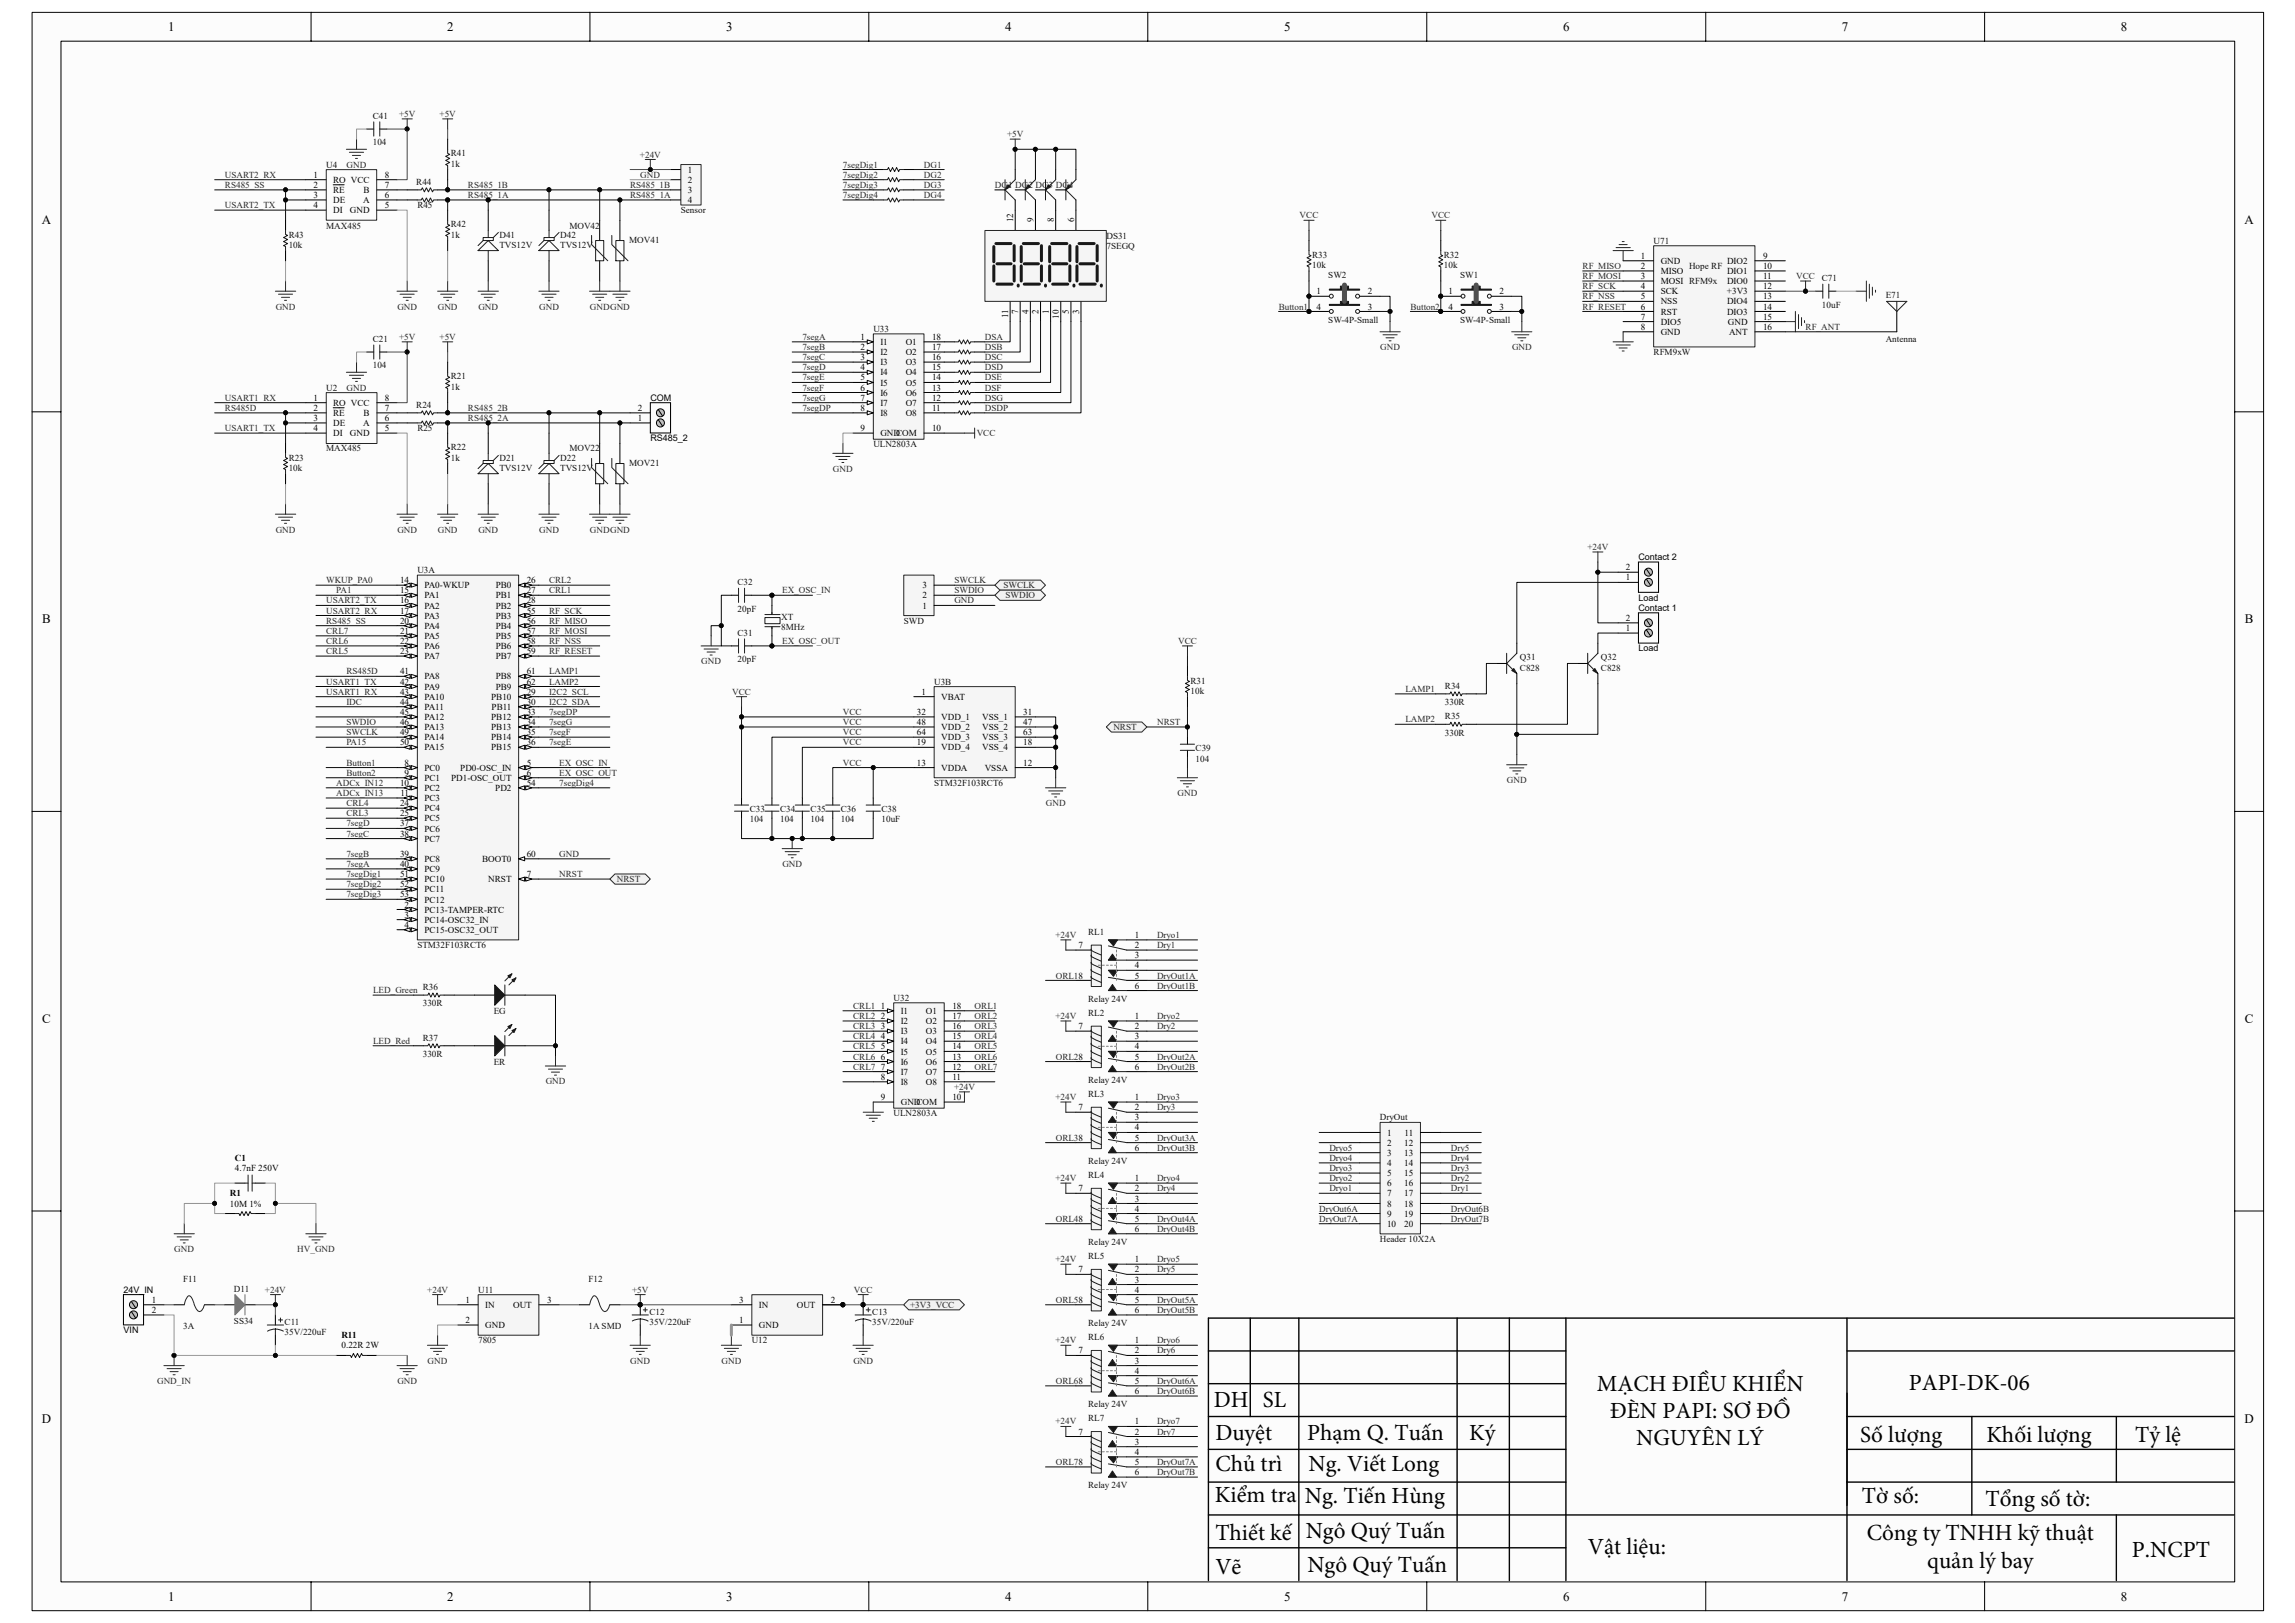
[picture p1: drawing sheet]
<svg xmlns="http://www.w3.org/2000/svg" width="420mm" height="297mm" viewBox="0 0 420 297" stroke-linecap="round" stroke-linejoin="round" font-family="sans-serif">
<defs><g id="words">
<g font-size="4.2">
<text x="222.2" y="257.5">DH SL</text>
<text x="292.3" y="254.6">MẠCH ĐIỀU KHIỂN</text>
<text x="349.4" y="254.4">PAPI-DK-06</text>
<text x="222.5" y="263.6">Duyệt</text>
<text x="239.3" y="263.6">Phạm Q. Tuấn</text>
<text x="269" y="263.6">Ký</text>
<text x="294.7" y="259.6">ĐÈN PAPI: SƠ ĐỒ</text>
<text x="340.6" y="263.9">Số lượng</text>
<text x="363.7" y="263.9">Khối lượng</text>
<text x="390.9" y="263.9">Tỷ lệ</text>
<text x="222.5" y="269.3">Chủ trì</text>
<text x="239.6" y="269.2">Ng. Viết Long</text>
<text x="299.5" y="264.5">NGUYÊN LÝ</text>
<text x="222.4" y="274.9">Kiểm tra</text>
<text x="238.9" y="275">Ng. Tiến Hùng</text>
<text x="340.9" y="275.2">Tờ số:</text>
<text x="363.5" y="275.6">Tổng số tờ:</text>
<text x="222.5" y="281.8">Thiết kế</text>
<text x="239.1" y="281.5">Ngô Quý Tuấn</text>
<text x="341.8" y="281.9">Công ty TNHH kỹ thuật</text>
<text x="239.4" y="287.6">Ngô Quý Tuấn</text>
<text x="290.7" y="284.4">Vật liệu:</text>
<text x="352.8" y="287">quản lý bay</text>
<text x="390.3" y="285">P.NCPT</text>
<text x="222.5" y="288">Vẽ</text>
</g>
<g font-size="2.4">
<text x="30.8" y="5.7">1</text>
<text x="81.9" y="5.7">2</text>
<text x="133" y="5.7">3</text>
<text x="184" y="5.7">4</text>
<text x="235.1" y="5.7">5</text>
<text x="286.2" y="5.7">6</text>
<text x="337.2" y="5.7">7</text>
<text x="388.3" y="5.7">8</text>
<text x="7.7" y="40.9">A</text>
<text x="410.9" y="40.9">A</text>
<text x="7.7" y="114.1">B</text>
<text x="411" y="114.1">B</text>
<text x="7.7" y="187.2">C</text>
<text x="411" y="187.2">C</text>
<text x="7.7" y="260.3">D</text>
<text x="410.9" y="260.3">D</text>
<text x="30.8" y="292.9">1</text>
<text x="81.9" y="292.9">2</text>
<text x="133" y="292.9">3</text>
<text x="184" y="292.9">4</text>
<text x="235.1" y="292.9">5</text>
<text x="286.2" y="292.9">6</text>
<text x="337.2" y="292.9">7</text>
<text x="388.3" y="292.9">8</text>
</g>
<g font-size="1.7" fill="#0e0e0e">
<text x="68.2" y="21.8">C41</text>
<text x="68.2" y="26.6">104</text>
<text x="82.5" y="28.6">R41</text>
<text x="59.7" y="30.7">U4</text>
<text x="76.2" y="33.8">R44</text>
<text x="82.5" y="30.5">1k</text>
<text x="59.7" y="41.8">MAX485</text>
<text x="76.4" y="38.1">R45</text>
<text x="82.5" y="41.6">R42</text>
<text x="104.2" y="41.8">MOV42</text>
<text x="124.6" y="39">Sensor</text>
<text x="52.8" y="45.3">10k</text>
<text x="52.8" y="43.5">R43</text>
<text x="82.5" y="43.5">1k</text>
<text x="91.4" y="43.5">D41</text>
<text x="91.4" y="45.3">TVS12V</text>
<text x="102.6" y="43.5">D42</text>
<text x="102.6" y="45.3">TVS12V</text>
<text x="115.2" y="44.4">MOV41</text>
<text x="202.6" y="43.7">DS31</text>
<text x="202.6" y="45.5">7SEGQ</text>
<text x="240.2" y="47.2">R33</text>
<text x="264.3" y="47.2">R32</text>
<text x="302.7" y="44.6">U71</text>
<text x="240.2" y="49">10k</text>
<text x="243.2" y="50.9">SW2</text>
<text x="264.3" y="49">10k</text>
<text x="267.3" y="50.9">SW1</text>
<text x="309.2" y="49.2">Hope RF</text>
<text x="333.5" y="51.5">C71</text>
<text x="243.2" y="59.1">SW-4P-Small</text>
<text x="267.3" y="59.1">SW-4P-Small</text>
<text x="333.5" y="56.3">10uF</text>
<text x="345.2" y="54.6">E71</text>
<text x="68.2" y="62.6">C21</text>
<text x="159.9" y="60.7">U33</text>
<text x="302.7" y="65">RFM9xW</text>
<text x="345.2" y="62.6">Antenna</text>
<text x="59.7" y="71.5">U2</text>
<text x="68.2" y="67.4">104</text>
<text x="82.5" y="71.3">1k</text>
<text x="82.5" y="69.4">R21</text>
<text x="76.2" y="74.7">R24</text>
<text x="59.7" y="82.6">MAX485</text>
<text x="76.4" y="78.9">R25</text>
<text x="82.5" y="82.4">R22</text>
<text x="104.2" y="82.6">MOV22</text>
<text x="159.9" y="81.9">ULN2803A</text>
<text x="52.8" y="86.1">10k</text>
<text x="52.8" y="84.3">R23</text>
<text x="82.5" y="84.3">1k</text>
<text x="91.4" y="84.3">D21</text>
<text x="91.4" y="86.1">TVS12V</text>
<text x="102.6" y="84.3">D22</text>
<text x="102.6" y="86.1">TVS12V</text>
<text x="115.2" y="85.2">MOV21</text>
<text x="76.4" y="104.9">U3A</text>
<text x="135" y="107.1">C32</text>
<text x="135" y="111.9">20pF</text>
<text x="143" y="113.4">XT</text>
<text x="135" y="116.4">C31</text>
<text x="143" y="115.3">8MHz</text>
<text x="165.5" y="114.1">SWD</text>
<text x="135" y="121.2">20pF</text>
<text x="171" y="125.3">U3B</text>
<text x="217.9" y="125.1">R31</text>
<text x="278.3" y="120.9">Q31</text>
<text x="278.3" y="122.7">C828</text>
<text x="293.1" y="120.9">Q32</text>
<text x="293.1" y="122.7">C828</text>
<text x="217.9" y="127">10k</text>
<text x="264.5" y="129">330R</text>
<text x="264.5" y="126.1">R34</text>
<text x="264.5" y="131.6">R35</text>
<text x="218.9" y="137.5">C39</text>
<text x="264.5" y="134.6">330R</text>
<text x="171" y="143.8">STM32F103RCT6</text>
<text x="218.9" y="139.4">104</text>
<text x="137.3" y="148.7">C33</text>
<text x="142.8" y="148.7">C34</text>
<text x="148.4" y="148.7">C35</text>
<text x="153.9" y="148.7">C36</text>
<text x="161.4" y="148.7">C38</text>
<text x="137.3" y="150.5">104</text>
<text x="142.8" y="150.5">104</text>
<text x="148.4" y="150.5">104</text>
<text x="153.9" y="150.5">104</text>
<text x="161.4" y="150.5">10uF</text>
<text x="76.4" y="173.5">STM32F103RCT6</text>
<text x="199.2" y="171.1">RL1</text>
<text x="77.4" y="184.2">330R</text>
<text x="77.4" y="181.2">R36</text>
<text x="90.4" y="185.7">EG</text>
<text x="163.6" y="183.2">U32</text>
<text x="199.2" y="183.3">Relay 24V</text>
<text x="199.2" y="185.9">RL2</text>
<text x="77.4" y="190.5">R37</text>
<text x="77.4" y="193.4">330R</text>
<text x="90.4" y="194.9">ER</text>
<text x="199.2" y="198.2">Relay 24V</text>
<text x="199.2" y="200.8">RL3</text>
<text x="163.6" y="204.3">ULN2803A</text>
<text x="252.6" y="205.1">DryOut</text>
<text x="199.2" y="215.6">RL4</text>
<text x="199.2" y="213">Relay 24V</text>
<text x="199.2" y="227.9">Relay 24V</text>
<text x="252.6" y="227.3">Header 10X2A</text>
<text x="199.2" y="230.5">RL5</text>
<text x="33.5" y="234.5">F11</text>
<text x="42.8" y="236.4">D11</text>
<text x="87.5" y="236.6">U11</text>
<text x="107.8" y="234.5">F12</text>
<text x="33.5" y="243.3">3A</text>
<text x="42.8" y="242.3">SS34</text>
<text x="52.1" y="244.4">35V/220uF</text>
<text x="52.1" y="242.5">C11</text>
<text x="87.5" y="245.9">7805</text>
<text x="107.8" y="243.3">1A SMD</text>
<text x="118.9" y="242.5">35V/220uF</text>
<text x="118.9" y="240.7">C12</text>
<text x="137.6" y="245.9">U12</text>
<text x="159.7" y="242.5">35V/220uF</text>
<text x="159.7" y="240.7">C13</text>
<text x="199.2" y="245.3">RL6</text>
<text x="199.2" y="242.7">Relay 24V</text>
<text x="199.2" y="257.6">Relay 24V</text>
<text x="199.2" y="260.2">RL7</text>
<text x="199.2" y="272.4">Relay 24V</text>
</g>
<g font-size="1.7" fill="#262626">
<text x="73.1" y="21.4">+5V</text>
<text x="80.5" y="21.4">+5V</text>
<text x="117.2" y="28.8">+24V</text>
<text x="184.4" y="25.1">+5V</text>
<text x="41.2" y="34.4">RS485_SS</text>
<text x="41.2" y="32.5">USART2_RX</text>
<text x="63.5" y="30.7">GND</text>
<text x="85.7" y="34.4">RS485_1B</text>
<text x="115.4" y="34.4">RS485_1B</text>
<text x="117.2" y="32.5">GND</text>
<text x="154.3" y="30.7">7segDig1</text>
<text x="154.3" y="32.5">7segDig2</text>
<text x="154.3" y="34.4">7segDig3</text>
<text x="169.2" y="30.7">DG1</text>
<text x="169.2" y="32.5">DG2</text>
<text x="169.2" y="34.4">DG3</text>
<text x="182.2" y="34.4">DG1 DG2 DG3 DG4</text>
<text x="41.2" y="38.1">USART2_TX</text>
<text x="85.7" y="36.3">RS485_1A</text>
<text x="115.4" y="36.3">RS485_1A</text>
<text x="154.3" y="36.3">7segDig4</text>
<text x="169.2" y="36.3">DG4</text>
<text x="237.9" y="40">VCC</text>
<text x="262.1" y="40">VCC</text>
<text x="289.7" y="49.2">RF_MISO</text>
<text x="289.7" y="51.1">RF_MOSI</text>
<text x="289.7" y="52.9">RF_SCK</text>
<text x="328.8" y="51.1">VCC</text>
<text x="50.5" y="56.7">GND</text>
<text x="72.7" y="56.7">GND</text>
<text x="80.2" y="56.7">GND</text>
<text x="87.6" y="56.7">GND</text>
<text x="98.7" y="56.7">GND</text>
<text x="108" y="56.7">GNDGND</text>
<text x="234.1" y="56.7">Button1</text>
<text x="258.2" y="56.7">Button2</text>
<text x="289.7" y="56.7">RF_RESET</text>
<text x="289.7" y="54.8">RF_NSS</text>
<text x="73.1" y="62.2">+5V</text>
<text x="80.5" y="62.2">+5V</text>
<text x="146.9" y="62.2">7segA</text>
<text x="146.9" y="64.1">7segB</text>
<text x="146.9" y="65.9">7segC</text>
<text x="180.3" y="62.2">DSA</text>
<text x="180.3" y="64.1">DSB</text>
<text x="180.3" y="65.9">DSC</text>
<text x="252.7" y="64.1">GND</text>
<text x="276.8" y="64.1">GND</text>
<text x="330.6" y="60.4">RF_ANT</text>
<text x="63.5" y="71.5">GND</text>
<text x="146.9" y="67.8">7segD</text>
<text x="146.9" y="69.6">7segE</text>
<text x="146.9" y="71.5">7segF</text>
<text x="180.3" y="67.8">DSD</text>
<text x="180.3" y="69.6">DSE</text>
<text x="180.3" y="71.5">DSF</text>
<text x="41.2" y="73.3">USART1_RX</text>
<text x="41.2" y="75.2">RS485D</text>
<text x="85.7" y="75.2">RS485_2B</text>
<text x="85.7" y="77.1">RS485_2A</text>
<text x="146.9" y="73.3">7segG</text>
<text x="146.9" y="75.2">7segDP</text>
<text x="180.3" y="73.3">DSG</text>
<text x="180.3" y="75.2">DSDP</text>
<text x="41.2" y="78.9">USART1_TX</text>
<text x="178.8" y="79.8">VCC</text>
<text x="152.5" y="86.3">GND</text>
<text x="50.5" y="97.5">GND</text>
<text x="72.7" y="97.5">GND</text>
<text x="80.2" y="97.5">GND</text>
<text x="87.6" y="97.5">GND</text>
<text x="98.7" y="97.5">GND</text>
<text x="108" y="97.5">GNDGND</text>
<text x="290.6" y="100.7">+24V</text>
<text x="59.7" y="106.7">WKUP_PA0</text>
<text x="100.5" y="106.7">CRL2</text>
<text x="174.7" y="106.7">SWCLK</text>
<text x="183.7" y="107.7">SWCLK</text>
<text x="59.7" y="110.4">USART2_TX</text>
<text x="59.7" y="112.3">USART2_RX</text>
<text x="61.6" y="108.6">PA1</text>
<text x="100.5" y="108.6">CRL1</text>
<text x="100.5" y="112.3">RF_SCK</text>
<text x="143.2" y="108.6">EX_OSC_IN</text>
<text x="174.7" y="110.4">GND</text>
<text x="174.7" y="108.6">SWDIO</text>
<text x="184.1" y="109.5">SWDIO</text>
<text x="59.7" y="119.7">CRL5</text>
<text x="59.7" y="117.9">CRL6</text>
<text x="59.7" y="116">CRL7</text>
<text x="59.7" y="114.1">RS485_SS</text>
<text x="100.5" y="117.9">RF_NSS</text>
<text x="100.5" y="119.7">RF_RESET</text>
<text x="100.5" y="114.1">RF_MISO</text>
<text x="100.5" y="116">RF_MOSI</text>
<text x="143.2" y="117.9">EX_OSC_OUT</text>
<text x="215.7" y="117.9">VCC</text>
<text x="59.7" y="125.3">USART1_TX</text>
<text x="63.4" y="123.4">RS485D</text>
<text x="100.5" y="123.4">LAMP1</text>
<text x="100.5" y="125.3">LAMP2</text>
<text x="128.4" y="121.6">GND</text>
<text x="59.7" y="127.1">USART1_RX</text>
<text x="63.4" y="129">IDC</text>
<text x="100.5" y="127.1">I2C2_SCL</text>
<text x="100.5" y="129">I2C2_SDA</text>
<text x="100.5" y="130.8">7segDP</text>
<text x="134" y="127.1">VCC</text>
<text x="154.3" y="130.8">VCC</text>
<text x="257.3" y="126.6">LAMP1</text>
<text x="63.4" y="132.7">SWDIO</text>
<text x="63.4" y="134.6">SWCLK</text>
<text x="63.4" y="136.4">PA15</text>
<text x="100.5" y="136.4">7segE</text>
<text x="100.5" y="134.6">7segF</text>
<text x="100.5" y="132.7">7segG</text>
<text x="154.3" y="136.4">VCC</text>
<text x="154.3" y="134.6">VCC</text>
<text x="154.3" y="132.7">VCC</text>
<text x="203.8" y="133.6">NRST</text>
<text x="211.8" y="132.7">NRST</text>
<text x="257.3" y="132.2">LAMP2</text>
<text x="61.6" y="143.8">ADCx_IN12</text>
<text x="63.4" y="140.1">Button1</text>
<text x="63.4" y="142">Button2</text>
<text x="102.4" y="140.1">EX_OSC_IN</text>
<text x="102.4" y="142">EX_OSC_OUT</text>
<text x="102.4" y="143.8">7segDig4</text>
<text x="154.3" y="140.1">VCC</text>
<text x="275.9" y="143.3">GND</text>
<text x="61.6" y="145.7">ADCx_IN13</text>
<text x="63.4" y="149.4">CRL3</text>
<text x="63.4" y="147.5">CRL4</text>
<text x="191.5" y="147.5">GND</text>
<text x="215.6" y="145.7">GND</text>
<text x="63.4" y="153.1">7segC</text>
<text x="63.4" y="151.3">7segD</text>
<text x="63.4" y="158.7">7segA</text>
<text x="63.4" y="156.8">7segB</text>
<text x="63.4" y="160.5">7segDig1</text>
<text x="102.4" y="156.8">GND</text>
<text x="102.4" y="160.5">NRST</text>
<text x="112.9" y="161.5">NRST</text>
<text x="143.2" y="158.7">GND</text>
<text x="63.4" y="162.4">7segDig2</text>
<text x="63.4" y="164.2">7segDig3</text>
<text x="193.2" y="171.7">+24V</text>
<text x="211.8" y="173.5">Dry1</text>
<text x="211.8" y="171.7">Dryo1</text>
<text x="193.3" y="179.1">ORL18</text>
<text x="211.8" y="179.1">DryOut1A</text>
<text x="68.3" y="181.8">LED_Green</text>
<text x="156.2" y="184.7">CRL1</text>
<text x="178.4" y="184.7">ORL1</text>
<text x="211.8" y="180.9">DryOut1B</text>
<text x="68.3" y="191">LED_Red</text>
<text x="156.2" y="186.5">CRL2</text>
<text x="156.2" y="188.4">CRL3</text>
<text x="156.2" y="190.2">CRL4</text>
<text x="178.4" y="186.5">ORL2</text>
<text x="178.4" y="188.4">ORL3</text>
<text x="178.4" y="190.2">ORL4</text>
<text x="193.2" y="186.5">+24V</text>
<text x="211.8" y="188.4">Dry2</text>
<text x="211.8" y="186.5">Dryo2</text>
<text x="156.2" y="192.1">CRL5</text>
<text x="156.2" y="193.9">CRL6</text>
<text x="156.2" y="195.8">CRL7</text>
<text x="178.4" y="192.1">ORL5</text>
<text x="178.4" y="193.9">ORL6</text>
<text x="178.4" y="195.8">ORL7</text>
<text x="193.3" y="193.9">ORL28</text>
<text x="211.8" y="195.8">DryOut2B</text>
<text x="211.8" y="193.9">DryOut2A</text>
<text x="99.9" y="198.5">GND</text>
<text x="174.7" y="199.5">+24V</text>
<text x="193.2" y="201.3">+24V</text>
<text x="211.8" y="203.2">Dry3</text>
<text x="211.8" y="201.3">Dryo3</text>
<text x="193.3" y="208.8">ORL38</text>
<text x="211.8" y="208.8">DryOut3A</text>
<text x="211.8" y="210.6">DryOut3B</text>
<text x="243.4" y="214.3">Dryo3</text>
<text x="243.4" y="212.5">Dryo4</text>
<text x="243.4" y="210.6">Dryo5</text>
<text x="265.6" y="214.3">Dry3</text>
<text x="265.6" y="212.5">Dry4</text>
<text x="265.6" y="210.6">Dry5</text>
<text x="193.2" y="216.2">+24V</text>
<text x="211.8" y="218">Dry4</text>
<text x="211.8" y="216.2">Dryo4</text>
<text x="241.5" y="221.8">DryOut6A</text>
<text x="243.4" y="218">Dryo1</text>
<text x="243.4" y="216.2">Dryo2</text>
<text x="265.6" y="221.8">DryOut6B</text>
<text x="265.6" y="218">Dry1</text>
<text x="265.6" y="216.2">Dry2</text>
<text x="193.3" y="223.6">ORL48</text>
<text x="211.8" y="225.5">DryOut4B</text>
<text x="211.8" y="223.6">DryOut4A</text>
<text x="241.5" y="223.6">DryOut7A</text>
<text x="265.6" y="223.6">DryOut7B</text>
<text x="31.9" y="229.2">GND</text>
<text x="54.4" y="229.2">HV_GND</text>
<text x="193.2" y="231">+24V</text>
<text x="211.8" y="232.9">Dry5</text>
<text x="211.8" y="231">Dryo5</text>
<text x="48.5" y="236.6">+24V</text>
<text x="78.2" y="236.6">+24V</text>
<text x="115.7" y="236.6">+5V</text>
<text x="156.3" y="236.6">VCC</text>
<text x="166.6" y="239.4">+3V3_VCC</text>
<text x="193.3" y="238.4">ORL58</text>
<text x="211.8" y="238.4">DryOut5A</text>
<text x="193.2" y="245.9">+24V</text>
<text x="211.8" y="240.3">DryOut5B</text>
<text x="211.8" y="245.9">Dryo6</text>
<text x="78.3" y="249.6">GND</text>
<text x="115.4" y="249.6">GND</text>
<text x="132.1" y="249.6">GND</text>
<text x="156.2" y="249.6">GND</text>
<text x="211.8" y="247.7">Dry6</text>
<text x="28.8" y="253.3">GND_IN</text>
<text x="72.7" y="253.3">GND</text>
<text x="193.3" y="253.3">ORL68</text>
<text x="211.8" y="255.1">DryOut6B</text>
<text x="211.8" y="253.3">DryOut6A</text>
<text x="193.2" y="260.7">+24V</text>
<text x="211.8" y="262.6">Dry7</text>
<text x="211.8" y="260.7">Dryo7</text>
<text x="193.3" y="268.1">ORL78</text>
<text x="211.8" y="268.1">DryOut7A</text>
<text x="211.8" y="270">DryOut7B</text>
</g>
<g font-size="1.7">
<text x="57.4" y="32.5">1</text>
<text x="57.4" y="34.4">2</text>
<text x="61" y="33.5">RO VCC</text>
<text x="61" y="35.3">RE</text>
<text x="66.6" y="35.3">B</text>
<text x="70.5" y="32.5">8</text>
<text x="70.5" y="34.4">7</text>
<text x="125.9" y="31.6">1</text>
<text x="125.9" y="33.5">2</text>
<text x="125.9" y="35.3">3</text>
<text x="57.4" y="36.3">3</text>
<text x="57.4" y="38.1">4</text>
<text x="61" y="37.2">DE</text>
<text x="61" y="39">DI</text>
<text x="64" y="39">GND</text>
<text x="66.5" y="37.2">A</text>
<text x="70.5" y="38.1">5</text>
<text x="70.5" y="36.3">6</text>
<text x="125.9" y="37.2">4</text>
<text x="185.5" y="40.7" transform="rotate(-90 185.5 40.7)">12</text>
<text x="189.2" y="40.7" transform="rotate(-90 189.2 40.7)">9</text>
<text x="192.9" y="40.7" transform="rotate(-90 192.9 40.7)">8</text>
<text x="196.6" y="40.7" transform="rotate(-90 196.6 40.7)">6</text>
<text x="300.4" y="47.4">1</text>
<text x="322.8" y="47.4">9</text>
<text x="241" y="53.9">1</text>
<text x="250.4" y="53.9">2</text>
<text x="265.2" y="53.9">1</text>
<text x="274.5" y="53.9">2</text>
<text x="300.4" y="49.2">2</text>
<text x="300.4" y="51.1">3</text>
<text x="300.4" y="52.9">4</text>
<text x="304" y="48.3">GND</text>
<text x="304" y="50.2">MISO</text>
<text x="304" y="52">MOSI RFM9x</text>
<text x="304" y="53.9">SCK</text>
<text x="316.2" y="53.9">+3V3</text>
<text x="316.2" y="50.2">DIO1</text>
<text x="316.2" y="52">DIO0</text>
<text x="316.2" y="48.3">DIO2</text>
<text x="322.8" y="51.1">11</text>
<text x="322.8" y="52.9">12</text>
<text x="322.8" y="49.2">10</text>
<text x="184.6" y="58.2" transform="rotate(-90 184.6 58.2)">11</text>
<text x="186.4" y="57.5" transform="rotate(-90 186.4 57.5)">7</text>
<text x="188.3" y="57.5" transform="rotate(-90 188.3 57.5)">4</text>
<text x="190.1" y="57.5" transform="rotate(-90 190.1 57.5)">2</text>
<text x="192" y="57.5" transform="rotate(-90 192 57.5)">1</text>
<text x="193.8" y="58.3" transform="rotate(-90 193.8 58.3)">10</text>
<text x="195.7" y="57.5" transform="rotate(-90 195.7 57.5)">5</text>
<text x="197.6" y="57.5" transform="rotate(-90 197.6 57.5)">3</text>
<text x="241" y="56.7">4</text>
<text x="250.4" y="56.7">3</text>
<text x="265.2" y="56.7">4</text>
<text x="274.5" y="56.7">3</text>
<text x="300.4" y="54.8">5</text>
<text x="300.4" y="56.7">6</text>
<text x="300.4" y="58.5">7</text>
<text x="304" y="55.7">NSS</text>
<text x="304" y="57.6">RST</text>
<text x="304" y="59.4">DIO5</text>
<text x="316.2" y="55.7">DIO4</text>
<text x="316.2" y="57.6">DIO3</text>
<text x="316.4" y="59.4">GND</text>
<text x="322.8" y="54.8">13</text>
<text x="322.8" y="56.7">14</text>
<text x="322.8" y="58.5">15</text>
<text x="157.6" y="62.2">1</text>
<text x="157.6" y="64.1">2</text>
<text x="157.6" y="65.9">3</text>
<text x="161.2" y="63.1">I1</text>
<text x="161.2" y="65">I2</text>
<text x="165.8" y="65">O2</text>
<text x="165.8" y="63.1">O1</text>
<text x="170.6" y="65.9">16</text>
<text x="170.6" y="62.2">18</text>
<text x="170.6" y="64.1">17</text>
<text x="300.4" y="60.4">8</text>
<text x="304" y="61.3">GND</text>
<text x="316.5" y="61.3">ANT</text>
<text x="322.8" y="60.4">16</text>
<text x="157.6" y="67.8">4</text>
<text x="157.6" y="69.6">5</text>
<text x="157.6" y="71.5">6</text>
<text x="161.2" y="66.9">I3</text>
<text x="161.2" y="68.7">I4</text>
<text x="161.2" y="70.6">I5</text>
<text x="165.8" y="66.9">O3</text>
<text x="165.8" y="68.7">O4</text>
<text x="165.8" y="70.6">O5</text>
<text x="170.6" y="67.8">15</text>
<text x="170.6" y="69.6">14</text>
<text x="170.6" y="71.5">13</text>
<text x="57.4" y="73.3">1</text>
<text x="57.4" y="75.2">2</text>
<text x="57.4" y="77.1">3</text>
<text x="61" y="74.3">RO VCC</text>
<text x="61" y="76.1">RE</text>
<text x="61" y="78">DE</text>
<text x="66.5" y="78">A</text>
<text x="66.6" y="76.1">B</text>
<text x="70.5" y="73.3">8</text>
<text x="70.5" y="75.2">7</text>
<text x="70.5" y="77.1">6</text>
<text x="116.8" y="75.2">2</text>
<text x="116.8" y="77.1">1</text>
<text x="119.1" y="73.4">COM</text>
<text x="157.6" y="73.3">7</text>
<text x="157.6" y="75.2">8</text>
<text x="161.2" y="72.4">I6</text>
<text x="161.2" y="74.3">I7</text>
<text x="161.2" y="76.1">I8</text>
<text x="165.8" y="72.4">O6</text>
<text x="165.8" y="76.1">O8</text>
<text x="165.8" y="74.3">O7</text>
<text x="170.6" y="73.3">12</text>
<text x="170.6" y="75.2">11</text>
<text x="57.4" y="78.9">4</text>
<text x="61" y="79.8">DI</text>
<text x="64" y="79.8">GND</text>
<text x="70.5" y="78.9">5</text>
<text x="119.1" y="80.8">RS485_2</text>
<text x="157.6" y="78.9">9</text>
<text x="161.2" y="79.8">GNDCOM</text>
<text x="170.6" y="78.9">10</text>
<text x="73.3" y="106.7">14</text>
<text x="77.7" y="107.7">PA0-WKUP</text>
<text x="90.8" y="107.7">PB0</text>
<text x="96.4" y="106.7">26</text>
<text x="168.9" y="107.7">3</text>
<text x="297.6" y="104.4">2</text>
<text x="297.6" y="106.2">1</text>
<text x="300" y="102.5">Contact 2</text>
<text x="73.3" y="108.6">15</text>
<text x="73.3" y="110.4">16</text>
<text x="73.3" y="112.3">17</text>
<text x="77.7" y="109.5">PA1</text>
<text x="77.7" y="111.4">PA2</text>
<text x="77.7" y="113.2">PA3</text>
<text x="90.8" y="109.5">PB1</text>
<text x="90.8" y="111.4">PB2</text>
<text x="90.8" y="113.2">PB3</text>
<text x="96.4" y="108.6">27</text>
<text x="96.4" y="110.4">28</text>
<text x="96.4" y="112.3">55</text>
<text x="168.9" y="109.5">2</text>
<text x="168.9" y="111.4">1</text>
<text x="297.6" y="113.7">2</text>
<text x="300" y="111.8">Contact 1</text>
<text x="300" y="110">Load</text>
<text x="73.3" y="114.1">20</text>
<text x="73.3" y="116">21</text>
<text x="73.3" y="117.9">22</text>
<text x="73.3" y="119.7">23</text>
<text x="77.7" y="115.1">PA4</text>
<text x="77.7" y="116.9">PA5</text>
<text x="77.7" y="118.8">PA6</text>
<text x="90.8" y="115.1">PB4</text>
<text x="90.8" y="116.9">PB5</text>
<text x="90.8" y="118.8">PB6</text>
<text x="96.4" y="114.1">56</text>
<text x="96.4" y="116">57</text>
<text x="96.4" y="117.9">58</text>
<text x="96.4" y="119.7">59</text>
<text x="297.6" y="115.5">1</text>
<text x="300" y="119.2">Load</text>
<text x="73.3" y="123.4">41</text>
<text x="73.3" y="125.3">42</text>
<text x="77.7" y="120.6">PA7</text>
<text x="77.7" y="124.4">PA8</text>
<text x="90.8" y="120.6">PB7</text>
<text x="90.8" y="124.4">PB8</text>
<text x="96.4" y="123.4">61</text>
<text x="96.4" y="125.3">62</text>
<text x="73.3" y="127.1">43</text>
<text x="73.3" y="129">44</text>
<text x="73.3" y="130.8">45</text>
<text x="77.7" y="126.2">PA9</text>
<text x="77.7" y="128.1">PA10</text>
<text x="77.7" y="129.9">PA11</text>
<text x="77.7" y="131.8">PA12</text>
<text x="89.9" y="128.1">PB10</text>
<text x="89.9" y="131.8">PB12</text>
<text x="90" y="129.9">PB11</text>
<text x="90.8" y="126.2">PB9</text>
<text x="96.4" y="130.8">33</text>
<text x="96.4" y="129">30</text>
<text x="96.4" y="127.1">29</text>
<text x="167.9" y="130.8">32</text>
<text x="168.7" y="127.1">1</text>
<text x="172.3" y="128.1">VBAT</text>
<text x="172.3" y="131.8">VDD_1</text>
<text x="179.8" y="131.8">VSS_1</text>
<text x="187.3" y="130.8">31</text>
<text x="73.3" y="132.7">46</text>
<text x="73.3" y="134.6">49</text>
<text x="73.3" y="136.4">50</text>
<text x="77.7" y="133.6">PA13</text>
<text x="77.7" y="135.5">PA14</text>
<text x="77.7" y="137.3">PA15</text>
<text x="89.9" y="133.6">PB13</text>
<text x="89.9" y="137.3">PB15</text>
<text x="89.9" y="135.5">PB14</text>
<text x="96.4" y="132.7">34</text>
<text x="96.4" y="134.6">35</text>
<text x="96.4" y="136.4">36</text>
<text x="167.9" y="132.7">48</text>
<text x="167.9" y="134.6">64</text>
<text x="167.9" y="136.4">19</text>
<text x="172.3" y="133.6">VDD_2</text>
<text x="172.3" y="137.3">VDD_4</text>
<text x="172.3" y="135.5">VDD_3</text>
<text x="179.8" y="133.6">VSS_2</text>
<text x="179.8" y="137.3">VSS_4</text>
<text x="179.8" y="135.5">VSS_3</text>
<text x="187.3" y="132.7">47</text>
<text x="187.3" y="134.6">63</text>
<text x="187.3" y="136.4">18</text>
<text x="73.3" y="143.8">10</text>
<text x="74.1" y="140.1">8</text>
<text x="74.1" y="142">9</text>
<text x="77.7" y="141.1">PC0</text>
<text x="77.7" y="142.9">PC1</text>
<text x="82.6" y="142.9">PD1-OSC_OUT</text>
<text x="84.3" y="141.1">PD0-OSC_IN</text>
<text x="96.4" y="140.1">5</text>
<text x="96.4" y="142">6</text>
<text x="96.4" y="143.8">54</text>
<text x="167.9" y="140.1">13</text>
<text x="172.3" y="141.1">VDDA</text>
<text x="180.3" y="141.1">VSSA</text>
<text x="187.3" y="140.1">12</text>
<text x="73.3" y="147.5">24</text>
<text x="73.3" y="149.4">25</text>
<text x="73.3" y="145.7">11</text>
<text x="77.7" y="144.8">PC2</text>
<text x="77.7" y="146.6">PC3</text>
<text x="77.7" y="148.5">PC4</text>
<text x="90.7" y="144.8">PD2</text>
<text x="73.3" y="151.3">37</text>
<text x="73.3" y="153.1">38</text>
<text x="77.7" y="150.3">PC5</text>
<text x="77.7" y="152.2">PC6</text>
<text x="77.7" y="154">PC7</text>
<text x="73.3" y="156.8">39</text>
<text x="73.3" y="158.7">40</text>
<text x="73.3" y="160.5">51</text>
<text x="77.7" y="157.8">PC8</text>
<text x="77.7" y="159.6">PC9</text>
<text x="77.7" y="161.5">PC10</text>
<text x="88.3" y="157.8">BOOT0</text>
<text x="89.4" y="161.5">NRST</text>
<text x="96.4" y="160.5">7</text>
<text x="96.4" y="156.8">60</text>
<text x="73.3" y="162.4">52</text>
<text x="73.3" y="164.3">53</text>
<text x="74.1" y="166.1">2</text>
<text x="74.1" y="168">3</text>
<text x="77.7" y="167">PC13-TAMPER-RTC</text>
<text x="77.7" y="163.3">PC11</text>
<text x="77.7" y="165.2">PC12</text>
<text x="74.1" y="169.8">4</text>
<text x="77.7" y="168.9">PC14-OSC32_IN</text>
<text x="77.7" y="170.7">PC15-OSC32_OUT</text>
<text x="197.5" y="173.5">7</text>
<text x="207.7" y="171.7">1</text>
<text x="207.7" y="173.5">2</text>
<text x="207.7" y="175.4">3</text>
<text x="207.7" y="177.2">4</text>
<text x="207.7" y="179.1">5</text>
<text x="161.3" y="184.7">1</text>
<text x="164.9" y="185.6">I1</text>
<text x="169.5" y="185.6">O1</text>
<text x="174.4" y="184.7">18</text>
<text x="207.7" y="180.9">6</text>
<text x="161.3" y="186.5">2</text>
<text x="161.3" y="188.4">3</text>
<text x="161.3" y="190.2">4</text>
<text x="164.9" y="187.4">I2</text>
<text x="164.9" y="189.3">I3</text>
<text x="164.9" y="191.1">I4</text>
<text x="169.5" y="187.4">O2</text>
<text x="169.5" y="189.3">O3</text>
<text x="169.5" y="191.1">O4</text>
<text x="174.4" y="188.4">16</text>
<text x="174.4" y="190.2">15</text>
<text x="174.4" y="186.5">17</text>
<text x="197.5" y="188.4">7</text>
<text x="207.7" y="186.5">1</text>
<text x="207.7" y="188.4">2</text>
<text x="207.7" y="190.2">3</text>
<text x="161.3" y="192.1">5</text>
<text x="161.3" y="193.9">6</text>
<text x="161.3" y="195.8">7</text>
<text x="161.3" y="197.6">8</text>
<text x="164.9" y="193">I5</text>
<text x="164.9" y="194.9">I6</text>
<text x="164.9" y="196.7">I7</text>
<text x="169.5" y="193">O5</text>
<text x="169.5" y="194.9">O6</text>
<text x="169.5" y="196.7">O7</text>
<text x="174.4" y="192.1">14</text>
<text x="174.4" y="193.9">13</text>
<text x="174.4" y="195.8">12</text>
<text x="174.4" y="197.6">11</text>
<text x="207.7" y="192.1">4</text>
<text x="207.7" y="193.9">5</text>
<text x="207.7" y="195.8">6</text>
<text x="161.3" y="201.3">9</text>
<text x="164.9" y="198.6">I8</text>
<text x="164.9" y="202.3">GND</text>
<text x="167.8" y="202.3">COM</text>
<text x="169.5" y="198.6">O8</text>
<text x="174.4" y="201.3">10</text>
<text x="197.5" y="203.2">7</text>
<text x="207.7" y="201.3">1</text>
<text x="207.7" y="203.2">2</text>
<text x="207.7" y="205.1">3</text>
<text x="207.7" y="206.9">4</text>
<text x="207.7" y="208.8">5</text>
<text x="254" y="207.8">1</text>
<text x="254" y="209.7">2</text>
<text x="257.1" y="209.7">12</text>
<text x="257.1" y="207.8">11</text>
<text x="43" y="212.5">C1</text>
<text x="43" y="214.3">4.7nF 250V</text>
<text x="207.7" y="210.6">6</text>
<text x="254" y="211.6">3</text>
<text x="254" y="213.4">4</text>
<text x="254" y="215.3">5</text>
<text x="257.1" y="211.6">13</text>
<text x="257.1" y="213.4">14</text>
<text x="257.1" y="215.3">15</text>
<text x="42.1" y="219">R1</text>
<text x="42.1" y="220.8">10M 1%</text>
<text x="197.5" y="218">7</text>
<text x="207.7" y="216.2">1</text>
<text x="207.7" y="218">2</text>
<text x="207.7" y="219.9">3</text>
<text x="207.7" y="221.8">4</text>
<text x="254" y="217.1">6</text>
<text x="254" y="219">7</text>
<text x="254" y="220.8">8</text>
<text x="257.1" y="217.1">16</text>
<text x="257.1" y="219">17</text>
<text x="257.1" y="220.8">18</text>
<text x="207.7" y="223.6">5</text>
<text x="207.7" y="225.5">6</text>
<text x="254" y="222.7">9</text>
<text x="254" y="224.5">10</text>
<text x="257.1" y="222.7">19</text>
<text x="257.1" y="224.5">20</text>
<text x="197.5" y="232.9">7</text>
<text x="207.7" y="231">1</text>
<text x="207.7" y="232.9">2</text>
<text x="22.6" y="236.6">24V_IN</text>
<text x="27.8" y="238.4">1</text>
<text x="85.2" y="238.4">1</text>
<text x="88.8" y="239.4">IN</text>
<text x="93.9" y="239.4">OUT</text>
<text x="100.2" y="238.4">3</text>
<text x="135.3" y="238.4">3</text>
<text x="138.9" y="239.4">IN</text>
<text x="145.9" y="239.4">OUT</text>
<text x="152.1" y="238.4">2</text>
<text x="207.7" y="234.7">3</text>
<text x="207.7" y="236.6">4</text>
<text x="207.7" y="238.4">5</text>
<text x="22.6" y="244">VIN</text>
<text x="27.8" y="240.3">2</text>
<text x="62.5" y="244.9">R11</text>
<text x="85.2" y="242.2">2</text>
<text x="88.8" y="243.1">GND</text>
<text x="135.3" y="242.2">1</text>
<text x="138.9" y="243.1">GND</text>
<text x="207.7" y="245.9">1</text>
<text x="207.7" y="240.3">6</text>
<text x="62.5" y="246.8">0.22R 2W</text>
<text x="197.5" y="247.7">7</text>
<text x="207.7" y="247.7">2</text>
<text x="207.7" y="249.6">3</text>
<text x="207.7" y="251.4">4</text>
<text x="207.7" y="253.3">5</text>
<text x="207.7" y="255.1">6</text>
<text x="197.5" y="262.6">7</text>
<text x="207.7" y="260.7">1</text>
<text x="207.7" y="262.6">2</text>
<text x="207.7" y="264.4">3</text>
<text x="207.7" y="266.3">4</text>
<text x="207.7" y="268.1">5</text>
<text x="207.7" y="270">6</text>
</g>
</g></defs>
<path d="M5.9 2.3h408.5v292.5h-408.5z" fill="#fcfcfc"/>
<path d="M5.9 2.3h408.5v292.5h-408.5z" fill="none" stroke="#000" stroke-width=".18"/>
<path d="M11.2 7.6h397.9v281.9h-397.9z" fill="#fcfcfc"/>
<g fill="none" stroke="#000" stroke-width=".18">
<path d="M11.2 7.5h397.9v282h-397.9zM56.9 2.2v5.3M108 2.2v5.3M159.1 2.2v5.3M210.1 2.2v5.3M261.2 2.2v5.3M312.3 2.2v5.3M363.3 2.2v5.3M5.9 75.4h5.2M409.1 75.4h5.3M5.9 148.5h5.2M409.1 148.5h5.3"/>
<path d="M5.9 221.6h5.2M409.1 221.6h5.3M56.9 289.5v5.3M108 289.5v5.3M159.1 289.5v5.3M210.1 289.5v5.3M261.2 289.5v5.3M312.3 289.5v5.3M363.3 289.5v5.3"/>
</g>
<g fill="none" stroke="#000" stroke-width=".25">
<path d="M221.2 259.2h65.5M221.2 253.2h65.5M221.2 247.2h65.5M228.9 241.2v18M237.8 241.2v48.1M266.8 241.2v48.1M276.3 241.2v48.1M286.7 241.2v48.1zM338.1 259.2h70.9M338.1 247.2h70.9M338.1 241.2v48.1M361 259.2v18.1"/>
<path d="M387.5 259.2v12.1M409 241.2h-187.8v48.1M221.2 277.3h187.8M221.2 271.3h65.5M221.2 265.3h65.5M338.1 271.3h70.9M338.1 265.3h70.9M387.5 277.3v12M221.2 283.3h65.5"/>
</g>
<path d="M197 248.1h2.8M197 253.6h2.8M206.3 246.2h3.7M206.3 248.1h3.7M206.3 249.9h3.7" fill="none" stroke="#000" stroke-width=".19"/>
<path d="M199.8 247.2h1.8v7.6h-1.8z" fill="#f5f5f5"/>
<path d="M199.8 247.2h1.8v7.6h-1.8z" fill="none" stroke="#262626" stroke-width=".18"/>
<path d="M199.8 250.3v.3l.2 .1 1.6 .7M199.8 251.6v.3l1.8 .8M199.8 249v.3l1.8 .8" fill="none" stroke="#1c1c1c" stroke-width=".19"/>
<path d="M202.9 246.2h1.7l-.7 1.1z" fill="#1c1c1c"/>
<path d="M202.9 246.2h1.7l-.7 1.1z" fill="none" stroke="#1c1c1c" stroke-width=".18"/>
<path d="M203.7 248.8l.7 1.1h-1.5z" fill="#1c1c1c"/>
<path d="M203.7 248.8l.7 1.1h-1.5z" fill="none" stroke="#1c1c1c" stroke-width=".18"/>
<path d="M202.9 249.9h3.4M202.9 246.2h3.4M202.9 247.3l3.4 .8" fill="none" stroke="#1c1c1c" stroke-width=".19"/>
<path d="M206.3 251.8h3.7M206.3 253.6h3.7M206.3 255.5h3.7" fill="none" stroke="#000" stroke-width=".19"/>
<path d="M202.9 251.8h1.7l-.7 1.1z" fill="#1c1c1c"/>
<path d="M202.9 251.8h1.7l-.7 1.1z" fill="none" stroke="#1c1c1c" stroke-width=".18"/>
<path d="M203.7 254.4l.7 1.1h-1.5z" fill="#1c1c1c"/>
<path d="M203.7 254.4l.7 1.1h-1.5z" fill="none" stroke="#1c1c1c" stroke-width=".18"/>
<path d="M199.8 252.9l-.1 .1a2.72 2.72 0 0 0 1.7 .9l.2 .1M199.8 247.9v.3l.2 .1 1.6 .7M202.9 255.5h3.4M202.9 251.8h3.4M202.9 253.1l3.4 .5" fill="none" stroke="#1c1c1c" stroke-width=".19"/>
<path d="M204.4 253.6v-5.5M204.4 250.9h-3.7" fill="none" stroke="#808080" stroke-width=".19" stroke-dasharray=".4 .4"/>
<path d="M197 233.2h2.8M197 238.8h2.8M206.3 231.4h3.7M206.3 233.2h3.7M206.3 235.1h3.7" fill="none" stroke="#000" stroke-width=".19"/>
<path d="M199.8 232.3h1.8v7.6h-1.8z" fill="#f5f5f5"/>
<path d="M199.8 232.3h1.8v7.6h-1.8z" fill="none" stroke="#262626" stroke-width=".18"/>
<path d="M199.8 235.5h-.1a2.87 2.87 0 0 0 1.7 1l.2 .1M199.8 236.8v.2l1.8 .9M199.8 234.2v.2l1.8 .9" fill="none" stroke="#1c1c1c" stroke-width=".19"/>
<path d="M202.9 231.4h1.7l-.7 1.1z" fill="#1c1c1c"/>
<path d="M202.9 231.4h1.7l-.7 1.1z" fill="none" stroke="#1c1c1c" stroke-width=".18"/>
<path d="M203.7 234l.7 1.1h-1.5z" fill="#1c1c1c"/>
<path d="M203.7 234l.7 1.1h-1.5z" fill="none" stroke="#1c1c1c" stroke-width=".18"/>
<path d="M202.9 235.1h3.4M202.9 231.4h3.4M202.9 232.5l3.4 .7" fill="none" stroke="#1c1c1c" stroke-width=".19"/>
<path d="M206.3 236.9h3.7M206.3 238.8h3.7M206.3 240.7h3.7" fill="none" stroke="#000" stroke-width=".19"/>
<path d="M202.9 236.9h1.7l-.7 1.2z" fill="#1c1c1c"/>
<path d="M202.9 236.9h1.7l-.7 1.2z" fill="none" stroke="#1c1c1c" stroke-width=".18"/>
<path d="M203.7 239.5l.7 1.2h-1.5z" fill="#1c1c1c"/>
<path d="M203.7 239.5l.7 1.2h-1.5z" fill="none" stroke="#1c1c1c" stroke-width=".18"/>
<path d="M199.8 238.1v.2l1.8 .9M199.8 233v.3l.2 .1 1.6 .8M202.9 236.9h3.4M202.9 238.2l3.4 .6M202.9 240.7h3.4" fill="none" stroke="#1c1c1c" stroke-width=".19"/>
<path d="M204.4 238.8v-5.6M204.4 236h-3.7" fill="none" stroke="#808080" stroke-width=".19" stroke-dasharray=".4 .4"/>
<path d="M197 173.9h2.8M197 179.4h2.8M206.3 172h3.7M206.3 173.9h3.7M206.3 175.7h3.7" fill="none" stroke="#000" stroke-width=".19"/>
<path d="M199.8 173h1.8v7.5h-1.8z" fill="#f5f5f5"/>
<path d="M199.8 173h1.8v7.5h-1.8z" fill="none" stroke="#262626" stroke-width=".18"/>
<path d="M199.8 176.1v.3l1.8 .8M199.8 177.4l-.1 .1a2.67 2.67 0 0 0 1.7 .9l.2 .1M199.8 174.8v.3l.2 .1 1.6 .7" fill="none" stroke="#1c1c1c" stroke-width=".19"/>
<path d="M202.9 172h1.7l-.7 1.1z" fill="#1c1c1c"/>
<path d="M202.9 172h1.7l-.7 1.1z" fill="none" stroke="#1c1c1c" stroke-width=".18"/>
<path d="M203.7 174.6l.7 1.1h-1.5z" fill="#1c1c1c"/>
<path d="M203.7 174.6l.7 1.1h-1.5z" fill="none" stroke="#1c1c1c" stroke-width=".18"/>
<path d="M202.9 175.7h3.4M202.9 172h3.4M202.9 173.1l3.4 .8" fill="none" stroke="#1c1c1c" stroke-width=".19"/>
<path d="M206.3 177.6h3.7M206.3 179.4h3.7M206.3 181.3h3.7" fill="none" stroke="#000" stroke-width=".19"/>
<path d="M202.9 177.6h1.7l-.7 1.1z" fill="#1c1c1c"/>
<path d="M202.9 177.6h1.7l-.7 1.1z" fill="none" stroke="#1c1c1c" stroke-width=".18"/>
<path d="M203.7 180.2l.7 1.1h-1.5z" fill="#1c1c1c"/>
<path d="M203.7 180.2l.7 1.1h-1.5z" fill="none" stroke="#1c1c1c" stroke-width=".18"/>
<path d="M199.8 178.7v.3l.2 .1 1.6 .7M199.8 173.7v.2l1.8 .9M202.9 177.6h3.4M202.9 178.9l3.4 .5M202.9 181.3h3.4" fill="none" stroke="#1c1c1c" stroke-width=".19"/>
<path d="M204.4 179.4v-5.5M204.4 176.7h-3.7" fill="none" stroke="#808080" stroke-width=".19" stroke-dasharray=".4 .4"/>
<path d="M197 218.4h2.8M206.3 216.5h3.7M206.3 218.4h3.7M197 224h2.8M206.3 220.3h3.7" fill="none" stroke="#000" stroke-width=".19"/>
<path d="M199.8 217.5h1.8v7.6h-1.8z" fill="#f5f5f5"/>
<path d="M199.8 217.5h1.8v7.6h-1.8z" fill="none" stroke="#262626" stroke-width=".18"/>
<path d="M199.8 219.3v.3l1.8 .8M199.8 220.6l-.1 .1a2.67 2.67 0 0 0 1.7 .9l.2 .1M199.8 221.9v.3l.2 .1 1.6 .7" fill="none" stroke="#1c1c1c" stroke-width=".19"/>
<path d="M202.9 216.5h1.7l-.7 1.2z" fill="#1c1c1c"/>
<path d="M202.9 216.5h1.7l-.7 1.2z" fill="none" stroke="#1c1c1c" stroke-width=".18"/>
<path d="M203.7 219.1l.7 1.2h-1.5z" fill="#1c1c1c"/>
<path d="M203.7 219.1l.7 1.2h-1.5z" fill="none" stroke="#1c1c1c" stroke-width=".18"/>
<path d="M202.9 216.5h3.4M202.9 217.7l3.4 .7M202.9 220.3h3.4" fill="none" stroke="#1c1c1c" stroke-width=".19"/>
<path d="M206.3 222.1h3.7M206.3 224h3.7M206.3 225.8h3.7" fill="none" stroke="#000" stroke-width=".19"/>
<path d="M202.9 222.1h1.7l-.7 1.1z" fill="#1c1c1c"/>
<path d="M202.9 222.1h1.7l-.7 1.1z" fill="none" stroke="#1c1c1c" stroke-width=".18"/>
<path d="M203.7 224.7l.7 1.1h-1.5z" fill="#1c1c1c"/>
<path d="M203.7 224.7l.7 1.1h-1.5z" fill="none" stroke="#1c1c1c" stroke-width=".18"/>
<path d="M199.8 218.2l-.1 .1a2.67 2.67 0 0 0 1.7 .9l.2 .1M199.8 223.2v.3l1.8 .8M202.9 225.8h3.4M202.9 222.1h3.4M202.9 223.4l3.4 .6" fill="none" stroke="#1c1c1c" stroke-width=".19"/>
<path d="M204.4 224v-5.6M204.4 221.2h-3.7" fill="none" stroke="#808080" stroke-width=".19" stroke-dasharray=".4 .4"/>
<path d="M197 188.7h2.8M197 194.3h2.8M206.3 186.9h3.7M206.3 188.7h3.7M206.3 190.6h3.7" fill="none" stroke="#000" stroke-width=".19"/>
<path d="M199.8 187.8h1.8v7.6h-1.8z" fill="#f5f5f5"/>
<path d="M199.8 187.8h1.8v7.6h-1.8z" fill="none" stroke="#262626" stroke-width=".18"/>
<path d="M199.8 190.9v.3l1.8 .8M199.8 192.2l-.1 .1a2.67 2.67 0 0 0 1.7 .9l.2 .2M199.8 189.6v.3l1.8 .9" fill="none" stroke="#1c1c1c" stroke-width=".19"/>
<path d="M202.9 186.9h1.7l-.7 1.1z" fill="#1c1c1c"/>
<path d="M202.9 186.9h1.7l-.7 1.1z" fill="none" stroke="#1c1c1c" stroke-width=".18"/>
<path d="M203.7 189.5l.7 1.1h-1.5z" fill="#1c1c1c"/>
<path d="M203.7 189.5l.7 1.1h-1.5z" fill="none" stroke="#1c1c1c" stroke-width=".18"/>
<path d="M202.9 190.6h3.4M202.9 186.9h3.4M202.9 188l3.4 .7" fill="none" stroke="#1c1c1c" stroke-width=".19"/>
<path d="M206.3 192.4h3.7M206.3 194.3h3.7M206.3 196.1h3.7" fill="none" stroke="#000" stroke-width=".19"/>
<path d="M202.9 192.4h1.7l-.7 1.1z" fill="#1c1c1c"/>
<path d="M202.9 192.4h1.7l-.7 1.1z" fill="none" stroke="#1c1c1c" stroke-width=".18"/>
<path d="M203.7 195l.7 1.1h-1.5z" fill="#1c1c1c"/>
<path d="M203.7 195l.7 1.1h-1.5z" fill="none" stroke="#1c1c1c" stroke-width=".18"/>
<path d="M199.8 193.5v.3l1.8 .8M199.8 188.5v.3l1.8 .8M202.9 196.1h3.4M202.9 192.4h3.4M202.9 193.7l3.4 .6" fill="none" stroke="#1c1c1c" stroke-width=".19"/>
<path d="M204.4 194.3v-5.6M204.4 191.5h-3.7" fill="none" stroke="#808080" stroke-width=".19" stroke-dasharray=".4 .4"/>
<path d="M197 203.6h2.8M197 209.1h2.8M206.3 201.7h3.7M206.3 203.6h3.7M206.3 205.4h3.7" fill="none" stroke="#000" stroke-width=".19"/>
<path d="M199.8 202.7h1.8v7.5h-1.8z" fill="#f5f5f5"/>
<path d="M199.8 202.6h1.8v7.6h-1.8z" fill="none" stroke="#262626" stroke-width=".18"/>
<path d="M199.8 205.8v.2l1.8 .9M199.8 207.1v.2l.2 .2 1.6 .7M199.8 204.5v.2l1.8 .9" fill="none" stroke="#1c1c1c" stroke-width=".19"/>
<path d="M202.9 201.7h1.7l-.7 1.1z" fill="#1c1c1c"/>
<path d="M202.9 201.7h1.7l-.7 1.1z" fill="none" stroke="#1c1c1c" stroke-width=".18"/>
<path d="M203.7 204.3l.7 1.1h-1.5z" fill="#1c1c1c"/>
<path d="M203.7 204.3l.7 1.1h-1.5z" fill="none" stroke="#1c1c1c" stroke-width=".18"/>
<path d="M202.9 205.4h3.4M202.9 201.7h3.4M202.9 202.8l3.4 .8" fill="none" stroke="#1c1c1c" stroke-width=".19"/>
<path d="M206.3 207.3h3.7M206.3 209.1h3.7M206.3 211h3.7" fill="none" stroke="#000" stroke-width=".19"/>
<path d="M202.9 207.3h1.7l-.7 1.1z" fill="#1c1c1c"/>
<path d="M202.9 207.3h1.7l-.7 1.1z" fill="none" stroke="#1c1c1c" stroke-width=".18"/>
<path d="M203.7 209.9l.7 1.1h-1.5z" fill="#1c1c1c"/>
<path d="M203.7 209.9l.7 1.1h-1.5z" fill="none" stroke="#1c1c1c" stroke-width=".18"/>
<path d="M199.8 208.4v.2l1.8 .9M199.8 203.4h-.1a2.67 2.67 0 0 0 1.7 1l.2 .1M202.9 211h3.4M202.9 207.3h3.4M202.9 208.6l3.4 .5" fill="none" stroke="#1c1c1c" stroke-width=".19"/>
<path d="M204.4 209.1v-5.5M204.4 206.3h-3.7" fill="none" stroke="#808080" stroke-width=".19" stroke-dasharray=".4 .4"/>
<g fill="none" stroke="#0e0e0e" stroke-width=".19">
<path d="M210 172h9.2M210 173.9h9.2M210 175.7h9.2M210 177.6h9.2M210 179.4h9.2M210 181.3h9.2M210 186.9h9.2M210 188.7h9.2M210 190.6h9.2M210 216.5h9.2M210 218.4h9.2M210 201.7h9.2"/>
<path d="M210 203.6h9.2M210 205.4h9.2M210 207.3h9.2M210 209.1h9.2M210 211h9.2M210 220.3h9.2M210 222.1h9.2M210 224h9.2M210 225.8h9.2M210 231.4h9.2M210 236.9h9.2M210 238.8h9.2"/>
<path d="M210 235.1h9.2M210 233.2h9.2M210 240.7h9.2M210 255.5h9.2M210 246.2h9.2M210 251.8h9.2M210 253.6h9.2M210 249.9h9.2M210 248.1h9.2"/>
</g>
<path d="M194.2 172h1.9M195.1 172v1.9" fill="none" stroke="#262626" stroke-width=".19"/>
<path d="M163.6 183.6h9.3v19.2h-9.3z" fill="#f5f5f5"/>
<path d="M163.6 183.5h9.3v19.3h-9.3z" fill="none" stroke="#262626" stroke-width=".18"/>
<path d="M159.9 185h3.7" fill="none" stroke="#000" stroke-width=".19"/>
<path d="M162.5 184.6l1.1 .4-1.1 .4z" fill="#fcfcfc"/>
<path d="M162.5 184.6l1.1 .4-1.1 .4z" fill="none" stroke="#000" stroke-width=".18"/>
<path d="M159.9 186.9h3.7" fill="none" stroke="#000" stroke-width=".19"/>
<path d="M162.5 186.5l1.1 .4-1.1 .3z" fill="#fcfcfc"/>
<path d="M162.5 186.5l1.1 .4-1.1 .3z" fill="none" stroke="#000" stroke-width=".18"/>
<path d="M159.9 188.7h3.7" fill="none" stroke="#000" stroke-width=".19"/>
<path d="M162.5 188.3l1.1 .4-1.1 .4z" fill="#fcfcfc"/>
<path d="M162.5 188.3l1.1 .4-1.1 .4z" fill="none" stroke="#000" stroke-width=".18"/>
<path d="M159.9 190.6h3.7" fill="none" stroke="#000" stroke-width=".19"/>
<path d="M162.5 190.2l1.1 .4-1.1 .3z" fill="#fcfcfc"/>
<path d="M162.5 190.2l1.1 .4-1.1 .3z" fill="none" stroke="#000" stroke-width=".18"/>
<path d="M159.9 192.4h3.7" fill="none" stroke="#000" stroke-width=".19"/>
<path d="M162.5 192l1.1 .4-1.1 .4z" fill="#fcfcfc"/>
<path d="M162.5 192l1.1 .4-1.1 .4z" fill="none" stroke="#000" stroke-width=".18"/>
<path d="M159.9 194.3h3.7" fill="none" stroke="#000" stroke-width=".19"/>
<path d="M162.5 193.9l1.1 .4-1.1 .3z" fill="#fcfcfc"/>
<path d="M162.5 193.9l1.1 .4-1.1 .3z" fill="none" stroke="#000" stroke-width=".18"/>
<path d="M159.9 196.1h3.7" fill="none" stroke="#000" stroke-width=".19"/>
<path d="M162.5 195.8l1.1 .3-1.1 .4z" fill="#fcfcfc"/>
<path d="M162.5 195.8l1.1 .3-1.1 .4z" fill="none" stroke="#000" stroke-width=".18"/>
<path d="M159.9 198h3.7" fill="none" stroke="#000" stroke-width=".19"/>
<path d="M162.5 197.6l1.1 .4-1.1 .3z" fill="#fcfcfc"/>
<path d="M162.5 197.6l1.1 .4-1.1 .3z" fill="none" stroke="#000" stroke-width=".18"/>
<g fill="none" stroke="#000" stroke-width=".19">
<path d="M172.9 185h3.7M172.9 188.7h3.7M172.9 190.6h3.7M172.9 192.4h3.7M172.9 194.3h3.7M172.9 196.1h3.7M172.9 198h3.7M172.9 186.9h3.7M159.9 201.7h3.7M172.9 201.7h3.7M197 262.9h2.8M197 268.5h2.8"/>
<path d="M206.3 261.1h3.7M206.3 262.9h3.7M206.3 264.8h3.7"/>
</g>
<path d="M194.2 186.9h1.9M195.1 186.9v1.8M194.2 201.7h1.9M194.2 216.5h1.9M195.1 201.7v1.9M195.1 216.5v1.9M194.2 231.4h1.9M195.1 231.4v1.8M194.2 246.2h1.9M195.1 246.2v1.9" fill="none" stroke="#262626" stroke-width=".19"/>
<path d="M195.1 173.9h1.9M195.1 188.7h1.9M195.1 203.6h1.9M195.1 218.4h1.9M195.1 233.2h1.9M195.1 248.1h1.9" fill="none" stroke="#0e0e0e" stroke-width=".19"/>
<path d="M199.8 262h1.8v7.6h-1.8z" fill="#f5f5f5"/>
<path d="M199.8 262h1.8v7.6h-1.8z" fill="none" stroke="#262626" stroke-width=".18"/>
<path d="M199.8 265.1v.3l.2 .1 1.6 .8M199.8 266.4v.3l1.8 .8M199.8 263.8l-.1 .1a2.67 2.67 0 0 0 1.7 1l.2 .1" fill="none" stroke="#1c1c1c" stroke-width=".19"/>
<path d="M202.9 261.1h1.7l-.7 1.1z" fill="#1c1c1c"/>
<path d="M202.9 261.1h1.7l-.7 1.1z" fill="none" stroke="#1c1c1c" stroke-width=".18"/>
<path d="M203.7 263.6l.7 1.2h-1.5z" fill="#1c1c1c"/>
<path d="M203.7 263.6l.7 1.2h-1.5z" fill="none" stroke="#1c1c1c" stroke-width=".18"/>
<path d="M202.9 264.8h3.4M202.9 261.1h3.4M202.9 262.2l3.4 .7" fill="none" stroke="#1c1c1c" stroke-width=".19"/>
<path d="M206.3 266.6h3.7M206.3 268.5h3.7M206.3 270.3h3.7" fill="none" stroke="#000" stroke-width=".19"/>
<path d="M202.9 266.6h1.7l-.7 1.1z" fill="#1c1c1c"/>
<path d="M202.9 266.6h1.7l-.7 1.1z" fill="none" stroke="#1c1c1c" stroke-width=".18"/>
<path d="M203.7 269.2l.7 1.1h-1.5z" fill="#1c1c1c"/>
<path d="M203.7 269.2l.7 1.1h-1.5z" fill="none" stroke="#1c1c1c" stroke-width=".18"/>
<g fill="none" stroke="#1c1c1c" stroke-width=".19">
<path d="M68.4 22.3v2.6M69.5 22.3v2.6M76.4 34.8h.7l.2-.4 .4 .7 .4-.7 .3 .7 .4-.7 .4 .7 .2-.3h.7M76.4 36.6h.7l.2-.4 .4 .8 .4-.8 .3 .8 .4-.8 .4 .8 .2-.4h.7M87.5 45.9l1.9-1.9 1.8 1.9zM89.4 42.2v1.3M89.4 45.9v1.8M90.3 43.5h-1.8v.5M91.2 42.5l-.9 1v.5h-1.8l-1 1M98.7 45.9l1.8-1.9 1.9 1.9zM100.5 42.2v1.3M100.5 45.9v1.8"/>
<path d="M101.4 43.5h-1.8v.5M102.4 42.5l-1 1v.5h-1.8l-.9 1M108.3 43.1v1.7l3 2.9M109 44h1.5v3.7h-1.5zM112 43.1v1.7l3 2.9M112.8 44h1.4v3.7h-1.4zM199.8 267.7l-.1 .1a2.87 2.87 0 0 0 1.7 .9l.2 .2M199.8 262.7v.3l.2 .1 1.6 .7M202.9 270.3h3.4M202.9 266.6h3.4M202.9 267.9l3.4 .6"/>
</g>
<path d="M204.4 268.5v-5.6M204.4 265.7h-3.7" fill="none" stroke="#808080" stroke-width=".19" stroke-dasharray=".4 .4"/>
<g fill="none" stroke="#262626" stroke-width=".19">
<path d="M63.4 27.3h3.7M64 27.9h2.6M64.5 28.4h1.5M65.1 29h.3M65.3 25.5v1.8M73.6 21.8h1.9M74.5 21.8v1.8M81 21.8h1.9M82 21.8v1.8M50.4 53.3h3.7M51 53.8h2.6M51.5 54.4h1.5"/>
<path d="M52.1 55h.4M52.3 51.4v1.9M72.7 53.3h3.7M73.2 53.8h2.6M73.8 54.4h1.5M74.4 55h.3M74.5 51.4v1.9M80.1 53.3h3.7M80.7 53.8h2.6M81.2 54.4h1.5M81.8 55h.3M82 51.4v1.9"/>
<path d="M87.5 53.3h3.7M88.1 53.8h2.6M88.6 54.4h1.5M89.2 55h.4M89.4 51.4v1.9M98.7 53.3h3.7M99.2 53.8h2.6M99.8 54.4h1.5M100.3 55h.4M100.5 51.4v1.9M175.6 199.8h1.9M176.6 199.8v1.9"/>
<path d="M194.2 261.1h1.9M195.1 261.1v1.8"/>
</g>
<g fill="none" stroke="#0e0e0e" stroke-width=".19">
<path d="M39.3 32.9h16.7M39.3 38.5h16.7M39.3 34.8h13M56 36.6h-3.7v3.7M56 34.8h-3.7v1.8M72.7 34.8h1.8M72.7 36.6h1.8M89.4 36.6v1.9M100.5 34.8v3.7M191.4 179.4h5.6M154.3 194.3h5.6M154.3 185h5.6"/>
<path d="M154.3 186.9h5.6M154.3 188.7h5.6M154.3 190.6h5.6M154.3 192.4h5.6M154.3 196.1h5.6M154.3 198h5.6M176.6 194.3h5.5M176.6 185h5.5M176.6 186.9h5.5M176.6 188.7h5.5M176.6 190.6h5.5M176.6 192.4h5.5"/>
<path d="M176.6 196.1h5.5M176.6 198h5.5M191.4 194.3h5.6M210 194.3h9.2M210 192.4h9.2M210 196.1h9.2M191.4 209.1h5.6M191.4 238.8h5.6M191.4 224h5.6M191.4 253.6h5.6M191.4 268.5h5.6M195.1 262.9h1.9"/>
<path d="M210 262.9h9.2M210 268.5h9.2M210 270.3h9.2M210 261.1h9.2M210 266.6h9.2M210 264.8h9.2"/>
</g>
<g fill="none" stroke="#000" stroke-width=".19">
<path d="M56 32.9h3.7M56 34.8h3.7M56 36.6h3.7M56 38.5h3.7M61 33.8h2M67.1 23.6h1.3M69 32.9h3.7M69 34.8h3.7M69 36.6h3.7M69 38.5h3.7M69.5 23.6h1.3M74.5 34.8h1.9"/>
<path d="M74.5 36.6h1.9M80.1 34.8h1.9M80.1 36.6h1.9M89.4 38.5v3.7M100.5 38.5v3.7M89.4 47.7v3.7M100.5 47.7v3.7M109.8 40.3v3.7M109.8 47.7v3.7M113.5 40.3v3.7M113.5 47.7v3.7M22.6 236.9h3.7v5.6h-3.7z"/>
<path d="M26.3 238.8h3.7M26.3 240.7h3.7"/>
</g>
<path d="M59.7 31h9.3v9.3h-9.3z" fill="none" stroke="#262626" stroke-width=".18"/>
<g fill="#0e0e0e" stroke="#0e0e0e" stroke-width=".18">
<circle cx="52.3" cy="36.6" r=".36"/>
<circle cx="52.3" cy="34.7" r=".36"/>
<circle cx="74.5" cy="23.6" r=".36"/>
<circle cx="82" cy="34.7" r=".36"/>
<circle cx="82" cy="36.6" r=".36"/>
<circle cx="89.4" cy="36.6" r=".37"/>
<circle cx="100.5" cy="34.7" r=".36"/>
</g>
<path d="M67.1 23.6h-1.8v1.9M72.7 38.5h1.8v12.9M52.3 47.7v3.7M82 45.9v5.5" fill="none" stroke="#969696" stroke-width=".19"/>
<path d="M70.8 23.6h3.7v9.3h-1.8M82 23.6v1.9" fill="none" stroke="#4c4c4c" stroke-width=".19"/>
<circle cx="24.4" cy="238.8" r=".74" fill="#c0c0c0" stroke="#000" stroke-width=".18"/>
<path d="M24.1 238.2l.7 1.1" fill="none" stroke="#000" stroke-width=".19"/>
<circle cx="24.4" cy="240.7" r=".73" fill="#c0c0c0" stroke="#000" stroke-width=".18"/>
<path d="M41.1 238.8h1.9M44.8 238.8h1.9M24.1 240.1l.7 1.1" fill="none" stroke="#000" stroke-width=".19"/>
<path d="M43 236.9l1.8 1.9-1.8 1.9z" fill="#717171"/>
<path d="M43 236.9l1.8 1.9-1.8 1.9zM44.8 236.9v3.8" fill="none" stroke="#717171" stroke-width=".19"/>
<g fill="none" stroke="#262626" stroke-width=".19">
<path d="M31.9 225.8h3.7M32.4 226.4h2.6M33 226.9h1.5M33.5 227.5h.4M33.7 238.8l.2-.6a1.5 1.5 0 0 1 .7-1.1 2.94 2.94 0 0 1 1 1.8l.6 1a.61 .61 0 0 0 1-.4l.2-.7M33.7 224v1.8M49.5 236.9h1.8M50.4 236.9v1.9M56 225.8h3.7M56.6 226.4h2.5M57.1 226.9h1.5M57.7 227.5h.3"/>
<path d="M57.8 224v1.8M30 249.9h3.7M30.6 250.5h2.6M31.1 251h1.5M31.7 251.6h.4M31.9 248.1v1.8M72.7 249.9h3.7M73.2 250.5h2.6M73.8 251h1.5M74.4 251.6h.3M74.5 248.1v1.8"/>
</g>
<path d="M43 216.5h1.8M46.7 216.5h1.9M31.9 238.8h1.8M37.4 238.8h1.9M41.1 222.1h1.9M46.7 222.1h1.9M50.4 240.7v1.8M50.4 244.4v1.8M61.5 248.1h1.9M67.1 248.1h1.9" fill="none" stroke="#000" stroke-width=".19"/>
<path d="M44.8 216.5h.6M45.4 215.1v2.9M46.2 216.5h.5M46.2 215.1v2.9M43 222.1h.7l.2 .4 .4-.8 .4 .8 .3-.8 .4 .8 .4-.8 .2 .4h.7M48.9 242.5h3M49 243.6l.7-.3 .7-.1 1.5 .4M50.4 243.2v1.2M51 241.6h.7M51.3 241.2v.8M63.4 248.1h.8l.1 .4 .4-.8 .4 .8 .3-.8 .4 .8 .4-.8 .2 .4h.7" fill="none" stroke="#1c1c1c" stroke-width=".19"/>
<path d="M43 216.5h-3.7v5.6h1.8M48.6 216.5h1.8v5.6h-1.8M39.3 220.3h-5.6v3.7M50.4 220.3h7.4v3.7M30 240.7h1.9v7.4h29.6M50.4 246.2v1.9M69 248.1h5.5" fill="none" stroke="#969696" stroke-width=".19"/>
<g fill="#0e0e0e" stroke="#0e0e0e" stroke-width=".18">
<circle cx="50.4" cy="220.2" r=".36"/>
<circle cx="39.3" cy="220.2" r=".36"/>
<circle cx="31.9" cy="248.1" r=".37"/>
<circle cx="50.4" cy="238.8" r=".37"/>
<circle cx="50.4" cy="248.1" r=".36"/>
</g>
<path d="M30 238.8h1.9M39.3 238.8h1.8M46.7 238.8h3.7v1.9" fill="none" stroke="#4c4c4c" stroke-width=".19"/>
<path d="M87.6 237h11.1v7.4h-11.1z" fill="#f5f5f5"/>
<path d="M87.5 237h11.2v7.4h-11.2z" fill="none" stroke="#262626" stroke-width=".18"/>
<path d="M83.8 238.8h3.7M98.7 238.8h3.7M106.1 238.8h1.8M111.6 238.8h1.9M117.2 238.8v1.9M83.8 242.5h3.7M117.2 242.5v1.9" fill="none" stroke="#000" stroke-width=".19"/>
<g fill="none" stroke="#262626" stroke-width=".19">
<path d="M79.2 236.9h1.8M80.1 236.9v1.9M107.9 238.8l.2-.6a1.54 1.54 0 0 1 .7-1.1l.4 .3 .4 .9a3.1 3.1 0 0 0 1.1 1.7 1.29 1.29 0 0 0 .9-1.2M116.3 236.9h1.8M117.2 236.9v1.9M78.2 246.2h3.8M78.8 246.8h2.6M79.4 247.3h1.5M79.9 247.9h.4M80.1 244.4v1.8M115.4 246.2h3.7M115.9 246.8h2.6"/>
<path d="M116.5 247.3h1.5M117 247.9h.4M117.2 244.4v1.8"/>
</g>
<circle cx="117.2" cy="238.8" r=".36" fill="#0e0e0e" stroke="#0e0e0e" stroke-width=".18"/>
<path d="M117.8 239.7h.7M118.1 239.3v.8M115.7 240.7h3M115.8 241.8l.7-.3 .7-.1 .8 .1 .7 .3M117.2 241.4v1.1" fill="none" stroke="#1c1c1c" stroke-width=".19"/>
<path d="M83.8 242.5h-3.7v1.9" fill="none" stroke="#969696" stroke-width=".19"/>
<path d="M80.1 238.8h3.7M102.4 238.8h3.7M113.5 238.8h3.7" fill="none" stroke="#4c4c4c" stroke-width=".19"/>
<path d="M252.7 205.4h7.3v20.4h-7.3z" fill="#f5f5f5"/>
<path d="M252.7 205.4h7.3v20.4h-7.3z" fill="none" stroke="#262626" stroke-width=".18"/>
<g fill="none" stroke="#000" stroke-width=".19">
<path d="M133.9 118.2h1.3M133.9 108.9h1.3M136.3 118.2h1.3M136.3 108.9h1.3M141.3 110.8v1.7M141.3 114.7v1.7M248.9 207.3h3.7M248.9 209.1h3.7M248.9 211h3.7M248.9 212.8h3.7M248.9 214.7h3.7M248.9 216.5h3.7"/>
<path d="M248.9 218.4h3.7M260 207.3h3.8M260 209.1h3.8M260 211h3.8M260 212.8h3.8M260 214.7h3.8M260 216.5h3.8M260 218.4h3.8M248.9 220.3h3.7M248.9 222.1h3.7M248.9 224h3.7M260 220.3h3.8"/>
<path d="M260 222.1h3.8M260 224h3.8"/>
</g>
<g fill="none" stroke="#0e0e0e" stroke-width=".19">
<path d="M109.8 34.8v5.5M113.5 36.6v3.7M130.2 116.4v-1.9h1.9v3.7h1.8M133.9 108.9h-1.8v5.6M137.6 108.9h11.2M137.6 118.2h11.2M141.3 108.9v1.9M141.3 116.4v1.8M174.7 108.9h7.4M174.7 107.1h7.4M174.7 110.8h7.4M241.5 218.4h7.4"/>
<path d="M241.5 216.5h7.4M241.5 214.7h7.4M241.5 212.8h7.4M241.5 211h7.4M241.5 209.1h7.4M241.5 207.3h7.4M263.8 218.4h7.4M263.8 216.5h7.4M263.8 214.7h7.4M263.8 212.8h7.4M263.8 211h7.4M263.8 209.1h7.4"/>
<path d="M263.8 207.3h7.4M241.5 220.3h7.4M263.8 224h7.4M263.8 222.1h7.4M263.8 220.3h7.4"/>
</g>
<g fill="none" stroke="#262626" stroke-width=".19">
<path d="M107.9 53.3h7.5M108.5 53.8h2.6M109 54.4h1.5M109.6 55h.4M109.8 51.4v1.9M112.2 53.8h2.6M112.8 54.4h1.4M113.3 55h.4M113.5 51.4v1.9M128.4 118.2h3.7M128.9 118.8h2.6M129.5 119.3h1.4"/>
<path d="M130 119.9h.4M130.2 116.4v1.8"/>
</g>
<g fill="#0e0e0e" stroke="#0e0e0e" stroke-width=".18">
<circle cx="113.5" cy="36.6" r=".36"/>
<circle cx="109.8" cy="34.7" r=".36"/>
<circle cx="132" cy="114.5" r=".36"/>
<circle cx="141.3" cy="108.9" r=".36"/>
<circle cx="141.3" cy="118.2" r=".36"/>
</g>
<path d="M135.2 107.7v2.6M135.2 116.9v2.6M136.3 107.7v2.6M136.3 116.9v2.6M140 113h2.8v1.1h-2.8zM140 114.7h2.8M140 112.5h2.8M141.3 112.1v.4M141.3 114.7v.4" fill="none" stroke="#1c1c1c" stroke-width=".19"/>
<path d="M76.4 105.3h18.5v66.7h-18.5z" fill="#f5f5f5"/>
<path d="M76.4 105.3h18.5v66.7h-18.5z" fill="none" stroke="#262626" stroke-width=".18"/>
<path d="M72.7 107.1h3.7" fill="none" stroke="#000" stroke-width=".19"/>
<path d="M75.3 106.7l1.1 .4-1.1 .4z" fill="#fcfcfc"/>
<path d="M75.3 106.7l1.1 .4-1.1 .4z" fill="none" stroke="#000" stroke-width=".18"/>
<path d="M74 107.1l1.1-.4v.8z" fill="#fcfcfc"/>
<path d="M74 107.1l1.1-.4v.8z" fill="none" stroke="#000" stroke-width=".18"/>
<path d="M72.7 108.9h3.7" fill="none" stroke="#000" stroke-width=".19"/>
<path d="M75.3 108.6l1.1 .3-1.1 .4z" fill="#fcfcfc"/>
<path d="M75.3 108.6l1.1 .3-1.1 .4z" fill="none" stroke="#000" stroke-width=".18"/>
<path d="M74 108.9l1.1-.3v.7z" fill="#fcfcfc"/>
<path d="M74 108.9l1.1-.3v.7z" fill="none" stroke="#000" stroke-width=".18"/>
<path d="M72.7 110.8h3.7" fill="none" stroke="#000" stroke-width=".19"/>
<path d="M75.3 110.4l1.1 .4-1.1 .4z" fill="#fcfcfc"/>
<path d="M75.3 110.4l1.1 .4-1.1 .4z" fill="none" stroke="#000" stroke-width=".18"/>
<path d="M74 110.8l1.1-.4v.8z" fill="#fcfcfc"/>
<path d="M74 110.8l1.1-.4v.8z" fill="none" stroke="#000" stroke-width=".18"/>
<path d="M72.7 112.6h3.7" fill="none" stroke="#000" stroke-width=".19"/>
<path d="M75.3 112.3l1.1 .3-1.1 .4z" fill="#fcfcfc"/>
<path d="M75.3 112.3l1.1 .3-1.1 .4z" fill="none" stroke="#000" stroke-width=".18"/>
<path d="M74 112.6l1.1-.3v.7z" fill="#fcfcfc"/>
<path d="M74 112.6l1.1-.3v.7z" fill="none" stroke="#000" stroke-width=".18"/>
<path d="M72.7 114.5h3.7" fill="none" stroke="#000" stroke-width=".19"/>
<path d="M75.3 114.1l1.1 .4-1.1 .4z" fill="#fcfcfc"/>
<path d="M75.3 114.1l1.1 .4-1.1 .4z" fill="none" stroke="#000" stroke-width=".18"/>
<path d="M74 114.5l1.1-.4v.8z" fill="#fcfcfc"/>
<path d="M74 114.5l1.1-.4v.8z" fill="none" stroke="#000" stroke-width=".18"/>
<path d="M72.7 116.4h3.7" fill="none" stroke="#000" stroke-width=".19"/>
<path d="M75.3 116l1.1 .4-1.1 .3z" fill="#fcfcfc"/>
<path d="M75.3 116l1.1 .4-1.1 .3z" fill="none" stroke="#000" stroke-width=".18"/>
<path d="M74 116.4l1.1-.4v.7z" fill="#fcfcfc"/>
<path d="M74 116.4l1.1-.4v.7z" fill="none" stroke="#000" stroke-width=".18"/>
<path d="M72.7 118.2h3.7" fill="none" stroke="#000" stroke-width=".19"/>
<path d="M75.3 117.9l1.1 .3-1.1 .4z" fill="#fcfcfc"/>
<path d="M75.3 117.9l1.1 .3-1.1 .4z" fill="none" stroke="#000" stroke-width=".18"/>
<path d="M74 118.2l1.1-.3v.7z" fill="#fcfcfc"/>
<path d="M74 118.2l1.1-.3v.7z" fill="none" stroke="#000" stroke-width=".18"/>
<path d="M72.7 120.1h3.7" fill="none" stroke="#000" stroke-width=".19"/>
<path d="M75.3 119.7l1.1 .4-1.1 .4z" fill="#fcfcfc"/>
<path d="M75.3 119.7l1.1 .4-1.1 .4z" fill="none" stroke="#000" stroke-width=".18"/>
<path d="M74 120.1l1.1-.4v.8z" fill="#fcfcfc"/>
<path d="M74 120.1l1.1-.4v.8z" fill="none" stroke="#000" stroke-width=".18"/>
<path d="M94.9 107.1h3.8" fill="none" stroke="#000" stroke-width=".19"/>
<path d="M94.9 107.1l1.1-.4v.8z" fill="#fcfcfc"/>
<path d="M94.9 107.1l1.1-.4v.8z" fill="none" stroke="#000" stroke-width=".18"/>
<path d="M96.2 106.7l1.2 .4-1.2 .4z" fill="#fcfcfc"/>
<path d="M96.2 106.7l1.2 .4-1.2 .4z" fill="none" stroke="#000" stroke-width=".18"/>
<path d="M94.9 108.9h3.8" fill="none" stroke="#000" stroke-width=".19"/>
<path d="M94.9 108.9l1.1-.3v.7z" fill="#fcfcfc"/>
<path d="M94.9 108.9l1.1-.3v.7z" fill="none" stroke="#000" stroke-width=".18"/>
<path d="M96.2 108.6l1.2 .3-1.2 .4z" fill="#fcfcfc"/>
<path d="M96.2 108.6l1.2 .3-1.2 .4z" fill="none" stroke="#000" stroke-width=".18"/>
<path d="M94.9 110.8h3.8" fill="none" stroke="#000" stroke-width=".19"/>
<path d="M94.9 110.8l1.1-.4v.8z" fill="#fcfcfc"/>
<path d="M94.9 110.8l1.1-.4v.8z" fill="none" stroke="#000" stroke-width=".18"/>
<path d="M96.2 110.4l1.2 .4-1.2 .4z" fill="#fcfcfc"/>
<path d="M96.2 110.4l1.2 .4-1.2 .4z" fill="none" stroke="#000" stroke-width=".18"/>
<path d="M94.9 127.5h3.8" fill="none" stroke="#000" stroke-width=".19"/>
<path d="M94.9 127.5l1.1-.4v.8z" fill="#fcfcfc"/>
<path d="M94.9 127.5l1.1-.4v.8z" fill="none" stroke="#000" stroke-width=".18"/>
<path d="M96.2 127.1l1.2 .4-1.2 .4z" fill="#fcfcfc"/>
<path d="M96.2 127.1l1.2 .4-1.2 .4z" fill="none" stroke="#000" stroke-width=".18"/>
<path d="M94.9 129.3h3.8" fill="none" stroke="#000" stroke-width=".19"/>
<path d="M94.9 129.3l1.1-.3v.7z" fill="#fcfcfc"/>
<path d="M94.9 129.3l1.1-.3v.7z" fill="none" stroke="#000" stroke-width=".18"/>
<path d="M96.2 129l1.2 .3-1.2 .4z" fill="#fcfcfc"/>
<path d="M96.2 129l1.2 .3-1.2 .4z" fill="none" stroke="#000" stroke-width=".18"/>
<path d="M94.9 131.2h3.8" fill="none" stroke="#000" stroke-width=".19"/>
<path d="M94.9 131.2l1.1-.4v.8z" fill="#fcfcfc"/>
<path d="M94.9 131.2l1.1-.4v.8z" fill="none" stroke="#000" stroke-width=".18"/>
<path d="M96.2 130.8l1.2 .4-1.2 .4z" fill="#fcfcfc"/>
<path d="M96.2 130.8l1.2 .4-1.2 .4z" fill="none" stroke="#000" stroke-width=".18"/>
<path d="M94.9 133.1h3.8" fill="none" stroke="#000" stroke-width=".19"/>
<path d="M94.9 133.1l1.1-.4v.7z" fill="#fcfcfc"/>
<path d="M94.9 133.1l1.1-.4v.7z" fill="none" stroke="#000" stroke-width=".18"/>
<path d="M96.2 132.7l1.2 .4-1.2 .3z" fill="#fcfcfc"/>
<path d="M96.2 132.7l1.2 .4-1.2 .3z" fill="none" stroke="#000" stroke-width=".18"/>
<path d="M94.9 134.9h3.8" fill="none" stroke="#000" stroke-width=".19"/>
<path d="M94.9 134.9l1.1-.3v.7z" fill="#fcfcfc"/>
<path d="M94.9 134.9l1.1-.3v.7z" fill="none" stroke="#000" stroke-width=".18"/>
<path d="M96.2 134.6l1.2 .3-1.2 .4z" fill="#fcfcfc"/>
<path d="M96.2 134.6l1.2 .3-1.2 .4z" fill="none" stroke="#000" stroke-width=".18"/>
<path d="M94.9 136.8h3.8" fill="none" stroke="#000" stroke-width=".19"/>
<path d="M94.9 136.8l1.1-.4v.7z" fill="#fcfcfc"/>
<path d="M94.9 136.8l1.1-.4v.7z" fill="none" stroke="#000" stroke-width=".18"/>
<path d="M96.2 136.4l1.2 .4-1.2 .3z" fill="#fcfcfc"/>
<path d="M96.2 136.4l1.2 .4-1.2 .3z" fill="none" stroke="#000" stroke-width=".18"/>
<path d="M72.7 123.8h3.7" fill="none" stroke="#000" stroke-width=".19"/>
<path d="M75.3 123.4l1.1 .4-1.1 .4z" fill="#fcfcfc"/>
<path d="M75.3 123.4l1.1 .4-1.1 .4z" fill="none" stroke="#000" stroke-width=".18"/>
<path d="M74 123.8l1.1-.4v.8z" fill="#fcfcfc"/>
<path d="M74 123.8l1.1-.4v.8z" fill="none" stroke="#000" stroke-width=".18"/>
<path d="M72.7 125.6h3.7" fill="none" stroke="#000" stroke-width=".19"/>
<path d="M75.3 125.3l1.1 .3-1.1 .4z" fill="#fcfcfc"/>
<path d="M75.3 125.3l1.1 .3-1.1 .4z" fill="none" stroke="#000" stroke-width=".18"/>
<path d="M74 125.6l1.1-.3v.7z" fill="#fcfcfc"/>
<path d="M74 125.6l1.1-.3v.7z" fill="none" stroke="#000" stroke-width=".18"/>
<path d="M72.7 127.5h3.7" fill="none" stroke="#000" stroke-width=".19"/>
<path d="M75.3 127.1l1.1 .4-1.1 .4z" fill="#fcfcfc"/>
<path d="M75.3 127.1l1.1 .4-1.1 .4z" fill="none" stroke="#000" stroke-width=".18"/>
<path d="M74 127.5l1.1-.4v.8z" fill="#fcfcfc"/>
<path d="M74 127.5l1.1-.4v.8z" fill="none" stroke="#000" stroke-width=".18"/>
<path d="M72.7 129.3h3.7" fill="none" stroke="#000" stroke-width=".19"/>
<path d="M75.3 129l1.1 .3-1.1 .4z" fill="#fcfcfc"/>
<path d="M75.3 129l1.1 .3-1.1 .4z" fill="none" stroke="#000" stroke-width=".18"/>
<path d="M74 129.3l1.1-.3v.7z" fill="#fcfcfc"/>
<path d="M74 129.3l1.1-.3v.7z" fill="none" stroke="#000" stroke-width=".18"/>
<path d="M72.7 131.2h3.7" fill="none" stroke="#000" stroke-width=".19"/>
<path d="M75.3 130.8l1.1 .4-1.1 .4z" fill="#fcfcfc"/>
<path d="M75.3 130.8l1.1 .4-1.1 .4z" fill="none" stroke="#000" stroke-width=".18"/>
<path d="M74 131.2l1.1-.4v.8z" fill="#fcfcfc"/>
<path d="M74 131.2l1.1-.4v.8z" fill="none" stroke="#000" stroke-width=".18"/>
<path d="M72.7 133.1h3.7" fill="none" stroke="#000" stroke-width=".19"/>
<path d="M75.3 132.7l1.1 .4-1.1 .3z" fill="#fcfcfc"/>
<path d="M75.3 132.7l1.1 .4-1.1 .3z" fill="none" stroke="#000" stroke-width=".18"/>
<path d="M74 133.1l1.1-.4v.7z" fill="#fcfcfc"/>
<path d="M74 133.1l1.1-.4v.7z" fill="none" stroke="#000" stroke-width=".18"/>
<path d="M72.7 134.9h3.7" fill="none" stroke="#000" stroke-width=".19"/>
<path d="M75.3 134.6l1.1 .3-1.1 .4z" fill="#fcfcfc"/>
<path d="M75.3 134.6l1.1 .3-1.1 .4z" fill="none" stroke="#000" stroke-width=".18"/>
<path d="M74 134.9l1.1-.3v.7z" fill="#fcfcfc"/>
<path d="M74 134.9l1.1-.3v.7z" fill="none" stroke="#000" stroke-width=".18"/>
<path d="M72.7 136.8h3.7" fill="none" stroke="#000" stroke-width=".19"/>
<path d="M75.3 136.4l1.1 .4-1.1 .3z" fill="#fcfcfc"/>
<path d="M75.3 136.4l1.1 .4-1.1 .3z" fill="none" stroke="#000" stroke-width=".18"/>
<path d="M74 136.8l1.1-.4v.7z" fill="#fcfcfc"/>
<path d="M74 136.8l1.1-.4v.7z" fill="none" stroke="#000" stroke-width=".18"/>
<path d="M94.9 112.6h3.8" fill="none" stroke="#000" stroke-width=".19"/>
<path d="M94.9 112.6l1.1-.3v.7z" fill="#fcfcfc"/>
<path d="M94.9 112.6l1.1-.3v.7z" fill="none" stroke="#000" stroke-width=".18"/>
<path d="M96.2 112.3l1.2 .3-1.2 .4z" fill="#fcfcfc"/>
<path d="M96.2 112.3l1.2 .3-1.2 .4z" fill="none" stroke="#000" stroke-width=".18"/>
<path d="M94.9 114.5h3.8" fill="none" stroke="#000" stroke-width=".19"/>
<path d="M94.9 114.5l1.1-.4v.8z" fill="#fcfcfc"/>
<path d="M94.9 114.5l1.1-.4v.8z" fill="none" stroke="#000" stroke-width=".18"/>
<path d="M96.2 114.1l1.2 .4-1.2 .4z" fill="#fcfcfc"/>
<path d="M96.2 114.1l1.2 .4-1.2 .4z" fill="none" stroke="#000" stroke-width=".18"/>
<path d="M94.9 116.4h3.8" fill="none" stroke="#000" stroke-width=".19"/>
<path d="M94.9 116.4l1.1-.4v.7z" fill="#fcfcfc"/>
<path d="M94.9 116.4l1.1-.4v.7z" fill="none" stroke="#000" stroke-width=".18"/>
<path d="M96.2 116l1.2 .4-1.2 .3z" fill="#fcfcfc"/>
<path d="M96.2 116l1.2 .4-1.2 .3z" fill="none" stroke="#000" stroke-width=".18"/>
<path d="M94.9 118.2h3.8" fill="none" stroke="#000" stroke-width=".19"/>
<path d="M94.9 118.2l1.1-.3v.7z" fill="#fcfcfc"/>
<path d="M94.9 118.2l1.1-.3v.7z" fill="none" stroke="#000" stroke-width=".18"/>
<path d="M96.2 117.9l1.2 .3-1.2 .4z" fill="#fcfcfc"/>
<path d="M96.2 117.9l1.2 .3-1.2 .4z" fill="none" stroke="#000" stroke-width=".18"/>
<path d="M94.9 120.1h3.8" fill="none" stroke="#000" stroke-width=".19"/>
<path d="M94.9 120.1l1.1-.4v.8z" fill="#fcfcfc"/>
<path d="M94.9 120.1l1.1-.4v.8z" fill="none" stroke="#000" stroke-width=".18"/>
<path d="M96.2 119.7l1.2 .4-1.2 .4z" fill="#fcfcfc"/>
<path d="M96.2 119.7l1.2 .4-1.2 .4z" fill="none" stroke="#000" stroke-width=".18"/>
<path d="M94.9 123.8h3.8" fill="none" stroke="#000" stroke-width=".19"/>
<path d="M94.9 123.8l1.1-.4v.8z" fill="#fcfcfc"/>
<path d="M94.9 123.8l1.1-.4v.8z" fill="none" stroke="#000" stroke-width=".18"/>
<path d="M96.2 123.4l1.2 .4-1.2 .4z" fill="#fcfcfc"/>
<path d="M96.2 123.4l1.2 .4-1.2 .4z" fill="none" stroke="#000" stroke-width=".18"/>
<path d="M94.9 125.6h3.8" fill="none" stroke="#000" stroke-width=".19"/>
<path d="M94.9 125.6l1.1-.3v.7z" fill="#fcfcfc"/>
<path d="M94.9 125.6l1.1-.3v.7z" fill="none" stroke="#000" stroke-width=".18"/>
<path d="M96.2 125.3l1.2 .3-1.2 .4z" fill="#fcfcfc"/>
<path d="M96.2 125.3l1.2 .3-1.2 .4z" fill="none" stroke="#000" stroke-width=".18"/>
<path d="M72.7 166.5h3.7" fill="none" stroke="#000" stroke-width=".19"/>
<path d="M75.3 166.1l1.1 .4-1.1 .3z" fill="#fcfcfc"/>
<path d="M75.3 166.1l1.1 .4-1.1 .3z" fill="none" stroke="#000" stroke-width=".18"/>
<path d="M74 166.5l1.1-.4v.7z" fill="#fcfcfc"/>
<path d="M74 166.5l1.1-.4v.7z" fill="none" stroke="#000" stroke-width=".18"/>
<path d="M72.7 168.3h3.7" fill="none" stroke="#000" stroke-width=".19"/>
<path d="M75.3 167.9l1.1 .4-1.1 .4z" fill="#fcfcfc"/>
<path d="M75.3 167.9l1.1 .4-1.1 .4z" fill="none" stroke="#000" stroke-width=".18"/>
<path d="M74 168.3l1.1-.4v.8z" fill="#fcfcfc"/>
<path d="M74 168.3l1.1-.4v.8z" fill="none" stroke="#000" stroke-width=".18"/>
<path d="M72.7 170.2h3.7" fill="none" stroke="#000" stroke-width=".19"/>
<path d="M75.3 169.8l1.1 .4-1.1 .3z" fill="#fcfcfc"/>
<path d="M75.3 169.8l1.1 .4-1.1 .3z" fill="none" stroke="#000" stroke-width=".18"/>
<path d="M74 170.2l1.1-.4v.7z" fill="#fcfcfc"/>
<path d="M74 170.2l1.1-.4v.7z" fill="none" stroke="#000" stroke-width=".18"/>
<path d="M94.9 140.5h3.8" fill="none" stroke="#000" stroke-width=".19"/>
<path d="M94.9 140.5l1.1-.4v.8z" fill="#fcfcfc"/>
<path d="M94.9 140.5l1.1-.4v.8z" fill="none" stroke="#000" stroke-width=".18"/>
<path d="M96.2 140.1l1.2 .4-1.2 .4z" fill="#fcfcfc"/>
<path d="M96.2 140.1l1.2 .4-1.2 .4z" fill="none" stroke="#000" stroke-width=".18"/>
<path d="M94.9 142.3h3.8" fill="none" stroke="#000" stroke-width=".19"/>
<path d="M94.9 142.3l1.1-.3v.7z" fill="#fcfcfc"/>
<path d="M94.9 142.3l1.1-.3v.7z" fill="none" stroke="#000" stroke-width=".18"/>
<path d="M96.2 142l1.2 .3-1.2 .4z" fill="#fcfcfc"/>
<path d="M96.2 142l1.2 .3-1.2 .4z" fill="none" stroke="#000" stroke-width=".18"/>
<path d="M94.9 160.9h3.8" fill="none" stroke="#000" stroke-width=".19"/>
<path d="M94.9 160.9l1.1-.4v.8z" fill="#fcfcfc"/>
<path d="M94.9 160.9l1.1-.4v.8z" fill="none" stroke="#000" stroke-width=".18"/>
<path d="M96.2 160.5l1.2 .4-1.2 .4z" fill="#fcfcfc"/>
<path d="M96.2 160.5l1.2 .4-1.2 .4z" fill="none" stroke="#000" stroke-width=".18"/>
<path d="M72.7 140.5h3.7" fill="none" stroke="#000" stroke-width=".19"/>
<path d="M75.3 140.1l1.1 .4-1.1 .4z" fill="#fcfcfc"/>
<path d="M75.3 140.1l1.1 .4-1.1 .4z" fill="none" stroke="#000" stroke-width=".18"/>
<path d="M74 140.5l1.1-.4v.8z" fill="#fcfcfc"/>
<path d="M74 140.5l1.1-.4v.8z" fill="none" stroke="#000" stroke-width=".18"/>
<path d="M72.7 142.3h3.7" fill="none" stroke="#000" stroke-width=".19"/>
<path d="M75.3 142l1.1 .3-1.1 .4z" fill="#fcfcfc"/>
<path d="M75.3 142l1.1 .3-1.1 .4z" fill="none" stroke="#000" stroke-width=".18"/>
<path d="M74 142.3l1.1-.3v.7z" fill="#fcfcfc"/>
<path d="M74 142.3l1.1-.3v.7z" fill="none" stroke="#000" stroke-width=".18"/>
<path d="M72.7 144.2h3.7" fill="none" stroke="#000" stroke-width=".19"/>
<path d="M75.3 143.8l1.1 .4-1.1 .4z" fill="#fcfcfc"/>
<path d="M75.3 143.8l1.1 .4-1.1 .4z" fill="none" stroke="#000" stroke-width=".18"/>
<path d="M74 144.2l1.1-.4v.8z" fill="#fcfcfc"/>
<path d="M74 144.2l1.1-.4v.8z" fill="none" stroke="#000" stroke-width=".18"/>
<path d="M72.7 146h3.7" fill="none" stroke="#000" stroke-width=".19"/>
<path d="M75.3 145.7l1.1 .3-1.1 .4z" fill="#fcfcfc"/>
<path d="M75.3 145.7l1.1 .3-1.1 .4z" fill="none" stroke="#000" stroke-width=".18"/>
<path d="M74 146l1.1-.3v.7z" fill="#fcfcfc"/>
<path d="M74 146l1.1-.3v.7z" fill="none" stroke="#000" stroke-width=".18"/>
<path d="M72.7 147.9h3.7" fill="none" stroke="#000" stroke-width=".19"/>
<path d="M75.3 147.5l1.1 .4-1.1 .4z" fill="#fcfcfc"/>
<path d="M75.3 147.5l1.1 .4-1.1 .4z" fill="none" stroke="#000" stroke-width=".18"/>
<path d="M74 147.9l1.1-.4v.8z" fill="#fcfcfc"/>
<path d="M74 147.9l1.1-.4v.8z" fill="none" stroke="#000" stroke-width=".18"/>
<path d="M72.7 149.8h3.7" fill="none" stroke="#000" stroke-width=".19"/>
<path d="M75.3 149.4l1.1 .4-1.1 .3z" fill="#fcfcfc"/>
<path d="M75.3 149.4l1.1 .4-1.1 .3z" fill="none" stroke="#000" stroke-width=".18"/>
<path d="M74 149.8l1.1-.4v.7z" fill="#fcfcfc"/>
<path d="M74 149.8l1.1-.4v.7z" fill="none" stroke="#000" stroke-width=".18"/>
<path d="M72.7 151.6h3.7" fill="none" stroke="#000" stroke-width=".19"/>
<path d="M75.3 151.2l1.1 .4-1.1 .4z" fill="#fcfcfc"/>
<path d="M75.3 151.2l1.1 .4-1.1 .4z" fill="none" stroke="#000" stroke-width=".18"/>
<path d="M74 151.6l1.1-.4v.8z" fill="#fcfcfc"/>
<path d="M74 151.6l1.1-.4v.8z" fill="none" stroke="#000" stroke-width=".18"/>
<path d="M72.7 153.5h3.7" fill="none" stroke="#000" stroke-width=".19"/>
<path d="M75.3 153.1l1.1 .4-1.1 .3z" fill="#fcfcfc"/>
<path d="M75.3 153.1l1.1 .4-1.1 .3z" fill="none" stroke="#000" stroke-width=".18"/>
<path d="M74 153.5l1.1-.4v.7z" fill="#fcfcfc"/>
<path d="M74 153.5l1.1-.4v.7z" fill="none" stroke="#000" stroke-width=".18"/>
<path d="M72.7 157.2h3.7" fill="none" stroke="#000" stroke-width=".19"/>
<path d="M75.3 156.8l1.1 .4-1.1 .3z" fill="#fcfcfc"/>
<path d="M75.3 156.8l1.1 .4-1.1 .3z" fill="none" stroke="#000" stroke-width=".18"/>
<path d="M74 157.2l1.1-.4v.7z" fill="#fcfcfc"/>
<path d="M74 157.2l1.1-.4v.7z" fill="none" stroke="#000" stroke-width=".18"/>
<path d="M72.7 159h3.7" fill="none" stroke="#000" stroke-width=".19"/>
<path d="M75.3 158.7l1.1 .3-1.1 .4z" fill="#fcfcfc"/>
<path d="M75.3 158.7l1.1 .3-1.1 .4z" fill="none" stroke="#000" stroke-width=".18"/>
<path d="M74 159l1.1-.3v.7z" fill="#fcfcfc"/>
<path d="M74 159l1.1-.3v.7z" fill="none" stroke="#000" stroke-width=".18"/>
<path d="M72.7 160.9h3.7" fill="none" stroke="#000" stroke-width=".19"/>
<path d="M75.3 160.5l1.1 .4-1.1 .4z" fill="#fcfcfc"/>
<path d="M75.3 160.5l1.1 .4-1.1 .4z" fill="none" stroke="#000" stroke-width=".18"/>
<path d="M74 160.9l1.1-.4v.8z" fill="#fcfcfc"/>
<path d="M74 160.9l1.1-.4v.8z" fill="none" stroke="#000" stroke-width=".18"/>
<path d="M72.7 162.7h3.7" fill="none" stroke="#000" stroke-width=".19"/>
<path d="M75.3 162.4l1.1 .3-1.1 .4z" fill="#fcfcfc"/>
<path d="M75.3 162.4l1.1 .3-1.1 .4z" fill="none" stroke="#000" stroke-width=".18"/>
<path d="M74 162.7l1.1-.3v.7z" fill="#fcfcfc"/>
<path d="M74 162.7l1.1-.3v.7z" fill="none" stroke="#000" stroke-width=".18"/>
<path d="M72.7 164.6h3.7" fill="none" stroke="#000" stroke-width=".19"/>
<path d="M75.3 164.2l1.1 .4-1.1 .4z" fill="#fcfcfc"/>
<path d="M75.3 164.2l1.1 .4-1.1 .4z" fill="none" stroke="#000" stroke-width=".18"/>
<path d="M74 164.6l1.1-.4v.8z" fill="#fcfcfc"/>
<path d="M74 164.6l1.1-.4v.8z" fill="none" stroke="#000" stroke-width=".18"/>
<path d="M94.9 144.2h3.8" fill="none" stroke="#000" stroke-width=".19"/>
<path d="M94.9 144.2l1.1-.4v.8z" fill="#fcfcfc"/>
<path d="M94.9 144.2l1.1-.4v.8z" fill="none" stroke="#000" stroke-width=".18"/>
<path d="M96.2 143.8l1.2 .4-1.2 .4z" fill="#fcfcfc"/>
<path d="M96.2 143.8l1.2 .4-1.2 .4z" fill="none" stroke="#000" stroke-width=".18"/>
<path d="M94.9 157.2h3.8" fill="none" stroke="#000" stroke-width=".19"/>
<path d="M94.9 157.2l1.1-.4v.7z" fill="#fcfcfc"/>
<path d="M94.9 157.2l1.1-.4v.7z" fill="none" stroke="#000" stroke-width=".18"/>
<path d="M171 125.7h14.9v16.6h-14.9z" fill="#f5f5f5"/>
<path d="M171 125.7h14.9v16.6h-14.9z" fill="none" stroke="#262626" stroke-width=".18"/>
<g fill="none" stroke="#000" stroke-width=".19">
<path d="M167.3 127.5h3.7M167.3 136.8h3.7M167.3 131.2h3.7M167.3 133.1h3.7M167.3 134.9h3.7M185.9 136.8h3.7M185.9 131.2h3.7M185.9 133.1h3.7M185.9 134.9h3.7M217.4 121.9v1.9M217.4 127.5v1.8M217.4 134.9v1.3"/>
<path d="M217.4 137.3v1.3M135.8 146v1.3M135.8 148.5v1.3M141.3 146v1.3M141.3 148.5v1.3M146.9 146v1.3M146.9 148.5v1.3M152.5 146v1.3M152.5 148.5v1.3M159.9 146v1.3M159.9 148.5v1.3M167.3 140.5h3.7"/>
<path d="M185.9 140.5h3.7"/>
</g>
<g fill="none" stroke="#262626" stroke-width=".19">
<path d="M216.5 118.2h1.8M217.4 118.2v1.9M143.2 155.3h3.7M143.7 155.9h2.6M144.3 156.4h1.5M144.9 157h.3M145 153.5v1.8M191.4 144.2h3.7M192 144.8h2.6M192.5 145.3h1.5M193.1 145.9h.4M193.3 142.3v1.9"/>
<path d="M215.5 142.3h3.7M216.1 142.9h2.6M216.6 143.4h1.5M217.2 144h.4M217.4 140.5v1.8"/>
</g>
<g fill="none" stroke="#0e0e0e" stroke-width=".19">
<path d="M57.8 110.8h14.9M57.8 112.6h14.9M57.8 116.4h14.9M57.8 118.2h14.9M57.8 114.5h14.9M57.8 108.9h14.9M57.8 107.1h14.9M98.7 110.8h12.9M98.7 112.6h12.9M98.7 116.4h12.9M98.7 114.5h12.9M98.7 108.9h12.9"/>
<path d="M98.7 107.1h12.9M57.8 133.1h14.9M57.8 134.9h14.9M57.8 120.1h14.9M57.8 125.6h14.9M57.8 127.5h14.9M57.8 131.2h14.9M57.8 123.8h14.9M59.7 136.8h13M98.7 133.1h12.9M98.7 134.9h12.9M98.7 136.8h12.9"/>
<path d="M98.7 131.2h12.9M98.7 125.6h11.1M98.7 127.5h11.1M98.7 123.8h11.1M98.7 129.3h11.1M135.8 129.3v1.9h31.5M135.8 131.2v1.9M167.3 136.8h-20.4v9.2M167.3 134.9h-26v11.1M167.3 133.1h-31.5v12.9M189.6 131.2h3.7v11.1M189.6 133.1h3.7"/>
<path d="M189.6 134.9h3.7M189.6 136.8h3.7M210 133.1h7.4M217.4 120.1v1.8M217.4 129.3v5.6M217.4 138.6v1.9M59.7 140.5h13M59.7 157.2h13M59.7 142.3h13M59.7 144.2h13M59.7 146h13M59.7 147.9h13"/>
<path d="M59.7 149.8h13M59.7 151.6h13M59.7 153.5h13M59.7 159h13M98.7 157.2h12.9M135.8 149.8v3.7h16.7v-3.7M141.3 149.8v3.7M146.9 149.8v3.7M159.9 149.8v3.7h-7.4M159.9 140.5v5.5M167.3 140.5h-14.8v5.5M189.6 140.5h3.7"/>
<path d="M59.7 160.9h13M59.7 162.7h13M59.7 164.6h13M98.7 160.9h12.9"/>
</g>
<g fill="#0e0e0e" stroke="#0e0e0e" stroke-width=".18">
<circle cx="193.3" cy="133.1" r=".36"/>
<circle cx="193.3" cy="134.9" r=".36"/>
<circle cx="193.3" cy="136.8" r=".36"/>
<circle cx="193.3" cy="140.5" r=".36"/>
<circle cx="145" cy="153.5" r=".36"/>
<circle cx="141.3" cy="153.5" r=".36"/>
<circle cx="146.9" cy="153.5" r=".36"/>
<circle cx="152.5" cy="153.5" r=".36"/>
<circle cx="159.9" cy="140.5" r=".36"/>
<circle cx="135.8" cy="131.2" r=".37"/>
<circle cx="135.8" cy="133.1" r=".36"/>
<circle cx="217.4" cy="133.1" r=".36"/>
</g>
<g fill="none" stroke="#1c1c1c" stroke-width=".19">
<path d="M216.1 137.3h2.6M216.1 136.2h2.6M217.4 123.8v.7l.4 .2-.8 .4 .8 .4-.8 .3 .8 .4-.8 .4 .4 .2v.7M134.5 148.5h2.5M134.5 147.3h2.5M140 148.5h2.6M140 147.3h2.6M145.6 148.5h2.6M145.6 147.3h2.6M151.2 148.5h2.6M151.2 147.3h2.6M158.6 148.5h2.6"/>
<path d="M158.6 147.3h2.6"/>
</g>
<path d="M165.5 105.3h5.5v7.4h-5.5z" fill="#f5f5f5"/>
<path d="M165.5 105.3h5.5v7.4h-5.5z" fill="none" stroke="#262626" stroke-width=".18"/>
<path d="M171 110.8h3.7M171 108.9h3.7M171 107.1h3.7" fill="none" stroke="#000" stroke-width=".19"/>
<g fill="#f0f0f0" stroke="#262626" stroke-width=".18">
<path d="M202.5 133.1l1-1h5.5l1 1-1 .9h-5.5z" fill-rule="evenodd"/>
<path d="M111.6 160.9l1-.9h5.5l1 .9-1 .9h-5.5z" fill-rule="evenodd"/>
<path d="M182.1 107.1l1-.9h7.4l.9 .9-.9 .9h-7.4z" fill-rule="evenodd"/>
<path d="M182.1 108.9l1-.9h7.4l.9 .9-.9 1h-7.4z" fill-rule="evenodd"/>
</g>
<path d="M39.3 73.7h16.7M39.3 79.3h16.7M39.3 75.6h13M56 77.4h-3.7v3.7M56 75.6h-3.7v1.8M98.7 118.2h11.1M57.8 129.3h14.9M98.7 120.1h11.1M98.7 140.5h12.9M98.7 142.3h12.9M98.7 144.2h12.9" fill="none" stroke="#0e0e0e" stroke-width=".19"/>
<g fill="none" stroke="#000" stroke-width=".19">
<path d="M56 73.7h3.7M56 75.6h3.7M56 77.4h3.7M56 79.3h3.7M61 74.6h2M67.1 64.4h1.3M69 73.7h3.7M69 75.6h3.7M69 77.4h3.7M69 79.3h3.7M69.5 64.4h1.3M74.5 75.6h1.9"/>
<path d="M74.5 77.4h1.9M80.1 75.6h1.9M80.1 77.4h1.9M89.4 79.3v3.7M100.5 79.3v3.7M115.4 75.6h3.7M115.4 77.4h3.7M119.1 73.7h3.7v5.5h-3.7zM89.4 88.5v3.7M100.5 88.5v3.7M109.8 81.1v3.7M109.8 88.5v3.7"/>
<path d="M113.5 81.1v3.7M113.5 88.5v3.7"/>
</g>
<path d="M59.7 71.9h9.3v9.3h-9.3z" fill="none" stroke="#262626" stroke-width=".18"/>
<g fill="none" stroke="#1c1c1c" stroke-width=".19">
<path d="M68.4 63.1v2.6M69.5 63.1v2.6M76.4 75.6h.7l.2-.4 .4 .7 .4-.7 .3 .7 .4-.7 .4 .7 .2-.3h.7M76.4 77.4h.7l.2-.4 .4 .8 .4-.8 .3 .8 .4-.8 .4 .8 .2-.4h.7M89.4 83v1.3M89.4 86.7v1.8M89.4 84.8l1.8 1.9h-3.7zM90.3 84.3h-1.8v.5M91.2 83.4l-.9 .9v.5h-1.8l-1 1M100.5 83v1.3M100.5 86.7v1.8M100.5 84.8l1.9 1.9h-3.7z"/>
<path d="M101.4 84.3h-1.8v.5M102.4 83.4l-1 .9v.5h-1.8l-.9 1M108.3 83.9v1.7l3 2.9M109 84.8h1.5v3.7h-1.5zM112 83.9v1.7l3 2.9M112.8 84.8h1.4v3.7h-1.4z"/>
</g>
<g fill="#0e0e0e" stroke="#0e0e0e" stroke-width=".18">
<circle cx="52.3" cy="77.4" r=".36"/>
<circle cx="52.3" cy="75.5" r=".36"/>
<circle cx="74.5" cy="64.4" r=".36"/>
<circle cx="82" cy="75.5" r=".36"/>
<circle cx="82" cy="77.4" r=".36"/>
</g>
<g fill="none" stroke="#262626" stroke-width=".19">
<path d="M63.4 68.1h3.7M64 68.7h2.6M64.5 69.3h1.5M65.1 69.8h.3M65.3 66.3v1.8M73.6 62.6h1.9M74.5 62.6v1.8M81 62.6h1.9M82 62.6v1.8M50.4 94.1h3.7M51 94.7h2.6M51.5 95.2h1.5"/>
<path d="M52.1 95.8h.4M52.3 92.2v1.9M80.1 94.1h3.7M80.7 94.7h2.6M81.2 95.2h1.5M81.8 95.8h.3M82 92.2v1.9M98.7 94.1h3.7M99.2 94.7h2.6M99.8 95.2h1.5M100.3 95.8h.4M100.5 92.2v1.9"/>
</g>
<circle cx="120.9" cy="77.4" r=".74" fill="#c0c0c0" stroke="#000" stroke-width=".18"/>
<path d="M120.5 76.9l.8 1.1" fill="none" stroke="#000" stroke-width=".19"/>
<circle cx="120.9" cy="75.5" r=".73" fill="#c0c0c0" stroke="#000" stroke-width=".18"/>
<path d="M120.5 75l.8 1.1" fill="none" stroke="#000" stroke-width=".19"/>
<path d="M72.7 75.6h1.8M72.7 77.4h1.8M89.4 77.4v1.9M100.5 75.6v3.7M109.8 75.6v5.5M113.5 77.4v3.7" fill="none" stroke="#0e0e0e" stroke-width=".19"/>
<g fill="none" stroke="#262626" stroke-width=".19">
<path d="M254.5 58.9v1.8M278.6 58.9v1.8M252.6 60.7h3.7M253.2 61.3h2.6M253.7 61.8h1.5M254.3 62.4h.4M276.7 60.7h3.8M277.3 61.3h2.6M277.9 61.8h1.5M278.4 62.4h.4M72.7 94.1h3.7M73.2 94.7h2.6"/>
<path d="M73.8 95.2h1.5M74.4 95.8h.3M74.5 92.2v1.9M87.5 94.1h3.7M88.1 94.7h2.6M88.6 95.2h1.5M89.2 95.8h.4M89.4 92.2v1.9M107.9 94.1h7.5M108.5 94.7h2.6M109 95.2h1.5M109.6 95.8h.4"/>
<path d="M109.8 92.2v1.9M112.2 94.7h2.6M112.8 95.2h1.4M113.3 95.8h.4M113.5 92.2v1.9"/>
</g>
<path d="M67.1 64.4h-1.8v1.9M72.7 79.3h1.8v12.9M52.3 88.5v3.7M82 86.7v5.5" fill="none" stroke="#969696" stroke-width=".19"/>
<path d="M70.8 64.4h3.7v9.3h-1.8M82 64.4v1.9" fill="none" stroke="#4c4c4c" stroke-width=".19"/>
<g fill="#0e0e0e" stroke="#0e0e0e" stroke-width=".18">
<circle cx="74.5" cy="64.4" r=".36"/>
<circle cx="89.4" cy="77.4" r=".37"/>
<circle cx="100.5" cy="75.5" r=".36"/>
<circle cx="113.5" cy="77.4" r=".36"/>
<circle cx="109.8" cy="75.5" r=".36"/>
</g>
<path d="M137.7 237h12.9v7.4h-12.9z" fill="#f5f5f5"/>
<path d="M137.6 237h13v7.4h-13z" fill="none" stroke="#262626" stroke-width=".18"/>
<path d="M133.9 238.8h3.7M150.6 238.8h3.7M158 238.8v1.9M133.9 242.5h3.7M158 242.5v1.9" fill="none" stroke="#000" stroke-width=".19"/>
<g fill="#0e0e0e" stroke="#0e0e0e" stroke-width=".18">
<circle cx="154.3" cy="238.8" r=".36"/>
<circle cx="117.2" cy="238.8" r=".36"/>
<circle cx="158" cy="238.8" r=".36"/>
</g>
<path d="M117.2 238.8h16.7" fill="none" stroke="#4c4c4c" stroke-width=".19"/>
<path d="M157.1 236.9h1.9M158 236.9v1.9M132.1 246.2h3.7M132.6 246.8h2.6M133.2 247.3h1.5M133.7 247.9h.4M133.9 244.4v1.8M156.2 246.2h3.7M156.7 246.8h2.6M157.3 247.3h1.5M157.8 247.9h.4M158 244.4v1.8" fill="none" stroke="#262626" stroke-width=".19"/>
<path d="M133.9 242.5v1.9" fill="none" stroke="#969696" stroke-width=".56"/>
<path d="M158.6 239.7h.7M159 239.3v.8M156.5 240.7h3M156.6 241.8l.7-.3 .8-.1 .7 .1 .7 .3M158 241.4v1.1" fill="none" stroke="#1c1c1c" stroke-width=".19"/>
<path d="M165.4 238.8l1-.9h9.2l1 .9-1 .9h-9.2z" fill-rule="evenodd" fill="#f0f0f0" stroke="#262626" stroke-width=".18"/>
<path d="M154.3 238.8h11.1" fill="none" stroke="#4c4c4c" stroke-width=".19"/>
<g fill="#0e0e0e" stroke="#0e0e0e" stroke-width=".18">
<circle cx="154.3" cy="238.8" r=".36"/>
<circle cx="158" cy="238.8" r=".36"/>
<circle cx="109.8" cy="75.5" r=".36"/>
<circle cx="100.5" cy="75.5" r=".36"/>
<circle cx="82" cy="75.5" r=".36"/>
<circle cx="113.5" cy="77.4" r=".36"/>
<circle cx="89.4" cy="77.4" r=".37"/>
<circle cx="82" cy="77.4" r=".36"/>
<circle cx="330.5" cy="53.3" r=".37"/>
</g>
<path d="M82 25.5v1.8M82 31v1.9M82 38.5v1.8M82 44v1.9M82 66.3v1.8M82 71.8v1.9M82 79.3v1.8M52.3 81.1v1.9M52.3 86.7v1.8M82 84.8v1.9" fill="none" stroke="#000" stroke-width=".19"/>
<path d="M82 27.3v.8l.3 .2-.7 .3 .7 .4-.7 .4 .7 .3-.7 .4 .4 .2v.7M82 40.3v.8l.3 .1-.7 .4 .7 .4-.7 .4 .7 .3-.7 .4 .4 .2v.7M82 68.1v.8l.3 .2-.7 .3 .7 .4-.7 .4 .7 .3-.7 .4 .4 .2v.7M52.3 83v.7l.4 .2-.8 .4 .8 .3-.8 .4 .8 .4-.8 .4 .4 .1v.8M82 81.1v.8l.3 .1-.7 .4 .7 .4-.7 .4 .7 .3-.7 .4 .4 .2v.7" fill="none" stroke="#1c1c1c" stroke-width=".19"/>
<path d="M289.7 55.2h7.5M289.7 57h7.5M289.7 53.3h7.5M289.7 49.6h7.5M289.7 51.4h7.5M82 73.7v1.9h33.4M115.4 77.4h-33.4v1.9M326.9 60.7h20.4" fill="none" stroke="#0e0e0e" stroke-width=".19"/>
<g fill="none" stroke="#262626" stroke-width=".19">
<path d="M295.3 45.9h3.7M295.9 45.3h2.6M296.4 44.8h1.5M297 44.2h.3M297.2 45.9v1.8M326.9 58.9h1.8M328.7 57v3.7M329.3 57.6v2.6M329.6 51.4h1.9M329.8 58.1v1.5M330.4 58.7v.4M330.6 51.4v1.9"/>
<path d="M295.3 62.6h3.7M295.9 63.1h2.6M296.4 63.7h1.5M297 64.2h.3M297.2 60.7v1.9"/>
</g>
<path d="M302.8 45h18.5v18.5h-18.5z" fill="#f5f5f5"/>
<path d="M302.7 45h18.6v18.5h-18.6z" fill="none" stroke="#262626" stroke-width=".18"/>
<g fill="none" stroke="#000" stroke-width=".19">
<path d="M52.3 40.3v1.9M52.3 45.9v1.8M239.6 44v1.9M239.6 49.6v1.8M263.8 57h3.7M263.8 44v1.9M263.8 49.6v1.8M263.8 54.2h3.7M297.2 47.7h5.5M297.2 49.6h5.5M297.2 51.4h5.5M297.2 53.3h5.5"/>
<path d="M297.2 55.2h5.5M297.2 57h5.5M297.2 58.9h5.5M321.3 47.7h5.6M321.3 49.6h5.6M321.3 51.4h5.6M321.3 53.3h5.6M321.3 55.2h5.6M321.3 57h5.6M321.3 58.9h5.6M332.4 53.3h1.3M334.8 53.3h1.3"/>
<path d="M347.3 57v3.7M297.2 60.7h5.5M321.3 60.7h5.6"/>
</g>
<path d="M52.3 42.2v.7l.4 .2-.8 .4 .8 .3-.8 .4 .8 .4-.8 .4 .4 .1v.8M239.6 45.9v.7l.4 .2-.7 .4 .7 .3-.7 .4 .7 .4-.7 .4 .3 .1v.8M263.8 45.9v.7l.3 .2-.7 .4 .7 .3-.7 .4 .7 .4-.7 .4 .4 .1v.8M333.7 52v2.6M334.8 52v2.6M345.4 55.2h3.7l-1.8 1.8zM347.3 55.2v1.8" fill="none" stroke="#1c1c1c" stroke-width=".19"/>
<path d="M339.8 53.3h1.9M341.7 51.4v3.8M342.2 52v2.6M342.8 52.6v1.4M343.4 53.1v.4" fill="none" stroke="#262626" stroke-width=".19"/>
<path d="M336.1 53.3h3.7" fill="none" stroke="#969696" stroke-width=".19"/>
<path d="M326.9 53.3h5.5" fill="none" stroke="#4c4c4c" stroke-width=".19"/>
<g fill="#0e0e0e" stroke="#0e0e0e" stroke-width=".18">
<circle cx="330.5" cy="53.3" r=".37"/>
<circle cx="263.8" cy="54.2" r=".36"/>
<circle cx="263.8" cy="57" r=".36"/>
</g>
<path d="M267.5 52.9h2v-.5h1.5v.5h2v.2h-5.5z" fill-rule="evenodd" fill="#1c1c1c"/>
<g fill="none" stroke="#1c1c1c" stroke-width=".19">
<path d="M267.5 52.9h2v-.5h1.5v.5h2v.2h-5.5z"/>
<circle cx="267.8" cy="54.2" r=".36"/>
<circle cx="272.7" cy="54.2" r=".36"/>
</g>
<path d="M273 54.2h3.7M273 57h3.7" fill="none" stroke="#000" stroke-width=".19"/>
<path d="M267.5 55.7h2v-.5h1.5v.5h2v.2h-5.5z" fill-rule="evenodd" fill="#1c1c1c"/>
<g fill="none" stroke="#1c1c1c" stroke-width=".19">
<path d="M267.5 55.7h2v-.5h1.5v.5h2v.2h-5.5z"/>
<circle cx="267.8" cy="57" r=".36"/>
<circle cx="272.7" cy="57" r=".36"/>
</g>
<path d="M270.3 52.2v3" fill="none" stroke="#494949" stroke-width=".93"/>
<g fill="#0e0e0e" stroke="#0e0e0e" stroke-width=".18">
<circle cx="263.8" cy="54.2" r=".36"/>
<circle cx="263.8" cy="57" r=".36"/>
<circle cx="239.6" cy="54.2" r=".36"/>
<circle cx="239.6" cy="57" r=".36"/>
</g>
<path d="M239.6 54.2h3.8M239.6 57h3.8" fill="none" stroke="#000" stroke-width=".19"/>
<path d="M243.4 52.9h2v-.5h1.5v.5h2v.2h-5.5z" fill-rule="evenodd" fill="#1c1c1c"/>
<g fill="none" stroke="#1c1c1c" stroke-width=".19">
<path d="M243.4 52.9h2v-.5h1.5v.5h2v.2h-5.5z"/>
<circle cx="243.7" cy="54.2" r=".36"/>
<circle cx="248.6" cy="54.2" r=".37"/>
</g>
<path d="M248.9 54.2h3.7M248.9 57h3.7" fill="none" stroke="#000" stroke-width=".19"/>
<path d="M243.4 55.7h2v-.5h1.5v.5h2v.2h-5.5z" fill-rule="evenodd" fill="#1c1c1c"/>
<g fill="none" stroke="#1c1c1c" stroke-width=".19">
<path d="M243.4 55.7h2v-.5h1.5v.5h2v.2h-5.5z"/>
<circle cx="243.7" cy="57" r=".36"/>
<circle cx="248.6" cy="57" r=".37"/>
</g>
<path d="M246.1 52.2v3" fill="none" stroke="#494949" stroke-width=".93"/>
<g fill="#0e0e0e" stroke="#0e0e0e" stroke-width=".18">
<circle cx="239.6" cy="54.2" r=".36"/>
<circle cx="239.6" cy="57" r=".36"/>
</g>
<path d="M185.9 38.5v3.7M189.6 38.5v3.7M193.3 38.5v3.7M197 38.5v3.7M184.9 55.2v3.7M186.8 55.2v3.7M188.6 55.2v3.7M190.5 55.2v3.7M192.3 55.2v3.7M194.2 55.2v3.7M196.1 55.2v3.7M197.9 55.2v3.7" fill="none" stroke="#000" stroke-width=".19"/>
<path d="M180.3 42.2h22.2v13h-22.2z" fill="#f5f5f5"/>
<path d="M180.3 42.2h22.2v13h-22.2z" fill="none" stroke="#262626" stroke-width=".18"/>
<path d="M200.9 45v2.7" fill="none" stroke="#1c1c1c" stroke-width=".56"/>
<circle cx="201.6" cy="52.2" r=".28" fill="#1c1c1c"/>
<path d="M195.9 45v2.7M197.2 45.1v2.8M197.2 48.7v2.7M197.5 44.6h2.8M197.7 52h2.8M197.7 48.3h2.6M200.9 48.7v2.7" fill="none" stroke="#1c1c1c" stroke-width=".56"/>
<circle cx="196.6" cy="52.2" r=".28" fill="#1c1c1c"/>
<path d="M190.7 45v2.7M192.2 45.1v2.8M192.2 48.7v2.7M192.5 44.6h2.8M192.7 52h2.8M192.7 48.3h2.6M195.9 48.7v2.7" fill="none" stroke="#1c1c1c" stroke-width=".56"/>
<circle cx="191.4" cy="52.2" r=".28" fill="#1c1c1c"/>
<path d="M185.7 45v2.7M187 45.1v2.8M187 48.7v2.7M187.3 44.6h2.8M187.5 52h2.8M187.5 48.3h2.6M190.7 48.7v2.7" fill="none" stroke="#1c1c1c" stroke-width=".56"/>
<circle cx="186.4" cy="52.2" r=".28" fill="#1c1c1c"/>
<path d="M181.9 45.1v2.8M181.9 48.7v2.7M182.3 44.6h2.8M182.5 52h2.8M182.5 48.3h2.6M185.7 48.7v2.7" fill="none" stroke="#1c1c1c" stroke-width=".56"/>
<g fill="none" stroke="#000" stroke-width=".19">
<path d="M172.9 62.6h1.8M172.9 64.4h1.8M172.9 66.3h1.8M172.9 68.1h1.8M172.9 70h1.8M172.9 71.8h1.8M172.9 73.7h1.8M172.9 75.6h1.8M178.4 62.6h1.9M178.4 64.4h1.9M178.4 66.3h1.9M178.4 68.1h1.9"/>
<path d="M178.4 70h1.9M178.4 71.8h1.9M178.4 73.7h1.9M178.4 75.6h1.9"/>
</g>
<path d="M174.7 62.6h.8l.1-.4 .4 .7 .4-.7 .4 .7 .3-.7 .4 .7 .2-.3h.7M174.7 64.4h.8l.1-.4 .4 .8 .4-.8 .4 .8 .3-.8 .4 .8 .2-.4h.7M174.7 66.3h.8l.1-.4 .4 .8 .4-.8 .4 .8 .3-.8 .4 .8 .2-.4h.7M174.7 68.1h.8l.1-.3 .4 .7 .4-.7 .4 .7 .3-.7 .4 .7 .2-.4h.7M174.7 70h.8l.1-.4 .4 .8 .4-.8 .4 .8 .3-.8 .4 .8 .2-.4h.7M174.7 71.8h.8l.1-.3 .4 .7 .4-.7 .4 .7 .3-.7 .4 .7 .2-.4h.7M174.7 73.7h.8l.1-.4 .4 .8 .4-.8 .4 .8 .3-.8 .4 .8 .2-.4h.7M174.7 75.6h.8l.1-.4 .4 .7 .4-.7 .4 .7 .3-.7 .4 .7 .2-.3h.7" fill="none" stroke="#1c1c1c" stroke-width=".19"/>
<path d="M159.9 61.1h9.3v19.3h-9.3z" fill="#f5f5f5"/>
<path d="M159.9 61.1h9.3v19.3h-9.3z" fill="none" stroke="#262626" stroke-width=".18"/>
<path d="M156.2 62.6h3.7" fill="none" stroke="#000" stroke-width=".19"/>
<path d="M158.8 62.2l1.1 .4-1.1 .3z" fill="#fcfcfc"/>
<path d="M158.8 62.2l1.1 .4-1.1 .3z" fill="none" stroke="#000" stroke-width=".18"/>
<path d="M156.2 64.4h3.7" fill="none" stroke="#000" stroke-width=".19"/>
<path d="M158.8 64l1.1 .4-1.1 .4z" fill="#fcfcfc"/>
<path d="M158.8 64l1.1 .4-1.1 .4z" fill="none" stroke="#000" stroke-width=".18"/>
<path d="M156.2 66.3h3.7" fill="none" stroke="#000" stroke-width=".19"/>
<path d="M158.8 65.9l1.1 .4-1.1 .4z" fill="#fcfcfc"/>
<path d="M158.8 65.9l1.1 .4-1.1 .4z" fill="none" stroke="#000" stroke-width=".18"/>
<path d="M156.2 68.1h3.7" fill="none" stroke="#000" stroke-width=".19"/>
<path d="M158.8 67.8l1.1 .3-1.1 .4z" fill="#fcfcfc"/>
<path d="M158.8 67.8l1.1 .3-1.1 .4z" fill="none" stroke="#000" stroke-width=".18"/>
<path d="M156.2 70h3.7" fill="none" stroke="#000" stroke-width=".19"/>
<path d="M158.8 69.6l1.1 .4-1.1 .4z" fill="#fcfcfc"/>
<path d="M158.8 69.6l1.1 .4-1.1 .4z" fill="none" stroke="#000" stroke-width=".18"/>
<path d="M156.2 71.8h3.7" fill="none" stroke="#000" stroke-width=".19"/>
<path d="M158.8 71.5l1.1 .3-1.1 .4z" fill="#fcfcfc"/>
<path d="M158.8 71.5l1.1 .3-1.1 .4z" fill="none" stroke="#000" stroke-width=".18"/>
<path d="M156.2 73.7h3.7" fill="none" stroke="#000" stroke-width=".19"/>
<path d="M158.8 73.3l1.1 .4-1.1 .4z" fill="#fcfcfc"/>
<path d="M158.8 73.3l1.1 .4-1.1 .4z" fill="none" stroke="#000" stroke-width=".18"/>
<path d="M156.2 75.6h3.7" fill="none" stroke="#000" stroke-width=".19"/>
<path d="M158.8 75.2l1.1 .4-1.1 .3z" fill="#fcfcfc"/>
<path d="M158.8 75.2l1.1 .4-1.1 .3z" fill="none" stroke="#000" stroke-width=".18"/>
<path d="M122.8 31h1.8M122.8 32.9h1.8M156.2 79.3h3.7M169.2 62.6h3.7M169.2 66.3h3.7M169.2 68.1h3.7M169.2 70h3.7M169.2 71.8h3.7M169.2 73.7h3.7M169.2 75.6h3.7M169.2 64.4h3.7M169.2 79.3h3.7" fill="none" stroke="#000" stroke-width=".19"/>
<g fill="none" stroke="#0e0e0e" stroke-width=".19">
<path d="M184.9 58.9v3.7h-4.6M186.8 58.9v5.5h-6.5M188.6 58.9v7.4h-8.3M190.5 58.9v9.2h-10.2M192.3 58.9v11.1h-12M194.2 58.9v12.9h-13.9M196.1 58.9v14.8h-15.8M197.9 58.9v16.7h-17.6M145 62.6h11.2M145 64.4h11.2M145 66.3h11.2M145 68.1h11.2"/>
<path d="M145 70h11.2M145 71.8h11.2M145 73.7h11.2M145 75.6h11.2M172.9 79.3h3.7"/>
</g>
<path d="M176.6 79.3h1.8M178.4 78.3v1.9M152.5 83h3.7M153 83.5h2.6M153.6 84.1h1.5M154.1 84.6h.4M154.3 81.1v1.9" fill="none" stroke="#262626" stroke-width=".19"/>
<path d="M156.2 79.3h-1.9v1.8" fill="none" stroke="#969696" stroke-width=".19"/>
<path d="M124.7 30.1h3.7v7.4h-3.7z" fill="#f5f5f5"/>
<path d="M124.6 30.1h3.8v7.4h-3.8z" fill="none" stroke="#262626" stroke-width=".18"/>
<path d="M122.8 34.8h1.8M122.8 36.6h1.8M182.1 34.8h1.9M185.9 31v1.9M185.9 36.6v1.9" fill="none" stroke="#000" stroke-width=".19"/>
<path d="M115.4 31h7.4" fill="none" stroke="#4c4c4c" stroke-width=".19"/>
<g fill="#0e0e0e" stroke="#0e0e0e" stroke-width=".18">
<circle cx="119.1" cy="31" r=".36"/>
<circle cx="109.8" cy="34.7" r=".36"/>
<circle cx="100.5" cy="34.7" r=".36"/>
<circle cx="82" cy="34.7" r=".36"/>
<circle cx="113.5" cy="36.6" r=".36"/>
<circle cx="89.4" cy="36.6" r=".37"/>
<circle cx="82" cy="36.6" r=".36"/>
</g>
<path d="M115.4 32.9h7.4" fill="none" stroke="#969696" stroke-width=".19"/>
<path d="M118.1 29.2h1.9M119.1 29.2v1.8" fill="none" stroke="#262626" stroke-width=".19"/>
<path d="M82 32.9v1.9h40.8M122.8 36.6h-40.8v1.9" fill="none" stroke="#0e0e0e" stroke-width=".19"/>
<path d="M184 32.9v3.7M184 34.8l1.9 1.8M185.9 32.9l-1.4 1.3" fill="none" stroke="#1c1c1c" stroke-width=".19"/>
<path d="M184.5 33.8l.4 .4-.9 .6z" fill="#1c1c1c"/>
<path d="M184.5 33.8l.4 .4-.9 .6z" fill="none" stroke="#1c1c1c" stroke-width=".18"/>
<path d="M187.7 32.9v3.7M187.7 34.8l1.9 1.8M189.6 32.9l-1.3 1.3" fill="none" stroke="#1c1c1c" stroke-width=".19"/>
<path d="M185.9 34.8h1.8M189.6 31v1.9M189.6 36.6v1.9" fill="none" stroke="#000" stroke-width=".19"/>
<path d="M188.3 33.8l.3 .4-.9 .6z" fill="#1c1c1c"/>
<path d="M188.3 33.8l.3 .4-.9 .6z" fill="none" stroke="#1c1c1c" stroke-width=".18"/>
<path d="M191.4 32.9v3.7M191.4 34.8l1.9 1.8M193.3 32.9l-1.3 1.3" fill="none" stroke="#1c1c1c" stroke-width=".19"/>
<path d="M189.6 34.8h1.8M193.3 31v1.9M193.3 36.6v1.9" fill="none" stroke="#000" stroke-width=".19"/>
<path d="M192 33.8l.3 .4-.9 .6z" fill="#1c1c1c"/>
<path d="M192 33.8l.3 .4-.9 .6z" fill="none" stroke="#1c1c1c" stroke-width=".18"/>
<path d="M195.1 32.9v3.7M195.1 34.8l1.9 1.8M197 32.9l-1.3 1.3" fill="none" stroke="#1c1c1c" stroke-width=".19"/>
<path d="M193.3 34.8h1.8M197 31v1.9M197 36.6v1.9" fill="none" stroke="#000" stroke-width=".19"/>
<path d="M195.7 33.8l.4 .4-1 .6z" fill="#1c1c1c"/>
<path d="M195.7 33.8l.4 .4-1 .6z" fill="none" stroke="#1c1c1c" stroke-width=".18"/>
<g fill="none" stroke="#262626" stroke-width=".19">
<path d="M184.9 25.5h1.9M185.9 25.5v1.8M238.7 40.3h1.9M239.6 40.3v1.9M262.8 40.3h1.9M263.8 40.3v1.9M134.8 127.5h1.9M135.8 127.5v1.8M158 203.6h3.7M158.6 204.1h2.6M159.1 204.7h1.5M159.7 205.2h.4"/>
<path d="M159.9 201.7v1.9"/>
</g>
<g fill="#0e0e0e" stroke="#0e0e0e" stroke-width=".18">
<circle cx="185.8" cy="27.3" r=".36"/>
<circle cx="189.5" cy="27.3" r=".36"/>
<circle cx="193.3" cy="27.3" r=".36"/>
<circle cx="254.5" cy="57" r=".36"/>
<circle cx="278.6" cy="57" r=".36"/>
<circle cx="239.6" cy="54.2" r=".36"/>
<circle cx="239.6" cy="57" r=".36"/>
<circle cx="263.8" cy="54.2" r=".36"/>
<circle cx="263.8" cy="57" r=".36"/>
</g>
<g fill="none" stroke="#0e0e0e" stroke-width=".19">
<path d="M154.3 31h5.6M154.3 32.9h5.6M154.3 34.8h5.6M154.3 36.6h5.6M167.3 31h5.6M167.3 32.9h5.6M167.3 34.8h5.6M167.3 36.6h5.6M185.9 31v-3.7h3.7v3.7M189.6 27.3h3.7v3.7M193.3 27.3h3.7v3.7M239.6 51.4v5.6h-5.5"/>
<path d="M239.6 42.2v1.8M252.6 57h1.9v1.9M252.6 54.2h1.9v2.8M263.8 51.4v5.6h-5.6M263.8 42.2v1.8M276.7 54.2h1.9v4.7M276.7 57h1.9M241.5 224h7.4M241.5 222.1h7.4"/>
</g>
<path d="M159.9 31h1.8M159.9 32.9h1.8M159.9 34.8h1.8M159.9 36.6h1.8M165.4 31h1.9M165.4 32.9h1.9M165.4 34.8h1.9M165.4 36.6h1.9M296.2 115.9h3.8M296.2 114h3.8M300 112.2h3.6v5.5h-3.6z" fill="none" stroke="#000" stroke-width=".19"/>
<path d="M161.7 31h.8l.2-.3 .3 .7 .4-.7 .4 .7 .3-.7 .4 .7 .2-.4h.7M161.7 32.9h.8l.2-.4 .3 .8 .4-.8 .4 .8 .3-.8 .4 .8 .2-.4h.7M161.7 34.8h.8l.2-.4 .3 .7 .4-.7 .4 .7 .3-.7 .4 .7 .2-.3h.7M161.7 36.6h.8l.2-.4 .3 .8 .4-.8 .4 .8 .3-.8 .4 .8 .2-.4h.7" fill="none" stroke="#1c1c1c" stroke-width=".19"/>
<circle cx="301.8" cy="115.8" r=".73" fill="#c0c0c0" stroke="#000" stroke-width=".18"/>
<path d="M301.4 115.3l.8 1.1" fill="none" stroke="#000" stroke-width=".19"/>
<circle cx="301.8" cy="114" r=".73" fill="#c0c0c0" stroke="#000" stroke-width=".18"/>
<path d="M296.2 106.6h3.8M296.2 104.7h3.8M300 102.9h3.6v5.5h-3.6zM301.4 113.4l.8 1.2" fill="none" stroke="#000" stroke-width=".19"/>
<circle cx="301.8" cy="106.6" r=".73" fill="#c0c0c0" stroke="#000" stroke-width=".18"/>
<path d="M301.4 106l.8 1.1" fill="none" stroke="#000" stroke-width=".19"/>
<circle cx="301.8" cy="104.7" r=".73" fill="#c0c0c0" stroke="#000" stroke-width=".18"/>
<path d="M301.4 104.2l.8 1.1M262.9 127h1.8M262.9 132.6h1.8M268.4 127h1.9M268.4 132.6h1.9" fill="none" stroke="#000" stroke-width=".19"/>
<path d="M275.8 119.6v3.7M277.7 119.6l-1.9 1.8 1.5 1.5M264.7 127h.7l.2-.4 .4 .8 .4-.8 .3 .8 .4-.8 .4 .8 .2-.4h.7M264.7 132.6h.7l.2-.4 .4 .7 .4-.7 .3 .7 .4-.7 .4 .7 .2-.3h.7" fill="none" stroke="#1c1c1c" stroke-width=".19"/>
<path d="M255.4 127h7.5M255.4 132.6h7.5" fill="none" stroke="#0e0e0e" stroke-width=".19"/>
<path d="M291.6 101h1.9M292.5 101v1.9M275.8 140h3.7M277.7 138.1v1.9M276.4 140.5h2.6M277 141.1h1.4M277.5 141.6h.4" fill="none" stroke="#262626" stroke-width=".19"/>
<path d="M276.8 122.7l.3-.3 .6 .9z" fill="#1c1c1c"/>
<path d="M276.8 122.7l.3-.3 .6 .9z" fill="none" stroke="#1c1c1c" stroke-width=".18"/>
<path d="M277.7 117.7v1.9M274 121.4h1.8M277.7 123.3v1.8" fill="none" stroke="#000" stroke-width=".19"/>
<path d="M290.7 119.6v3.7M292.5 119.6l-1.8 1.8 1.4 1.5" fill="none" stroke="#1c1c1c" stroke-width=".19"/>
<path d="M291.6 122.7l.4-.3 .5 .9z" fill="#1c1c1c"/>
<path d="M291.6 122.7l.4-.3 .5 .9z" fill="none" stroke="#1c1c1c" stroke-width=".18"/>
<path d="M292.5 117.7v1.9M288.8 121.4h1.9M292.5 123.3v1.8M86.9 182.1h3.7M92.4 182.1h3.7" fill="none" stroke="#000" stroke-width=".19"/>
<path d="M292.5 102.9v11.1h3.7M292.5 104.7h3.7M296.2 115.9h-3.7v1.8M296.2 106.6h-18.5v11.1M274 121.4h-1.9v5.6h-1.8M277.7 125.1v13M288.8 121.4h-1.8v11.2h-16.7M292.5 125.1v9.3h-14.8" fill="none" stroke="#0e0e0e" stroke-width=".19"/>
<g fill="#0e0e0e" stroke="#0e0e0e" stroke-width=".18">
<circle cx="277.7" cy="134.4" r=".36"/>
<circle cx="292.5" cy="104.7" r=".36"/>
</g>
<path d="M90.6 180.3l1.8 1.8-1.8 1.9z" fill="#1c1c1c"/>
<path d="M93.7 178.2l-1.3 1.3M94.5 179l-1.3 1.3M90.6 180.3l1.8 1.8-1.8 1.9z" fill="none" stroke="#1c1c1c" stroke-width=".19"/>
<path d="M93.7 179.3l.8-.3-.4 .7z" fill="#1c1c1c"/>
<path d="M93.7 179.3l.8-.3-.4 .7z" fill="none" stroke="#1c1c1c" stroke-width=".19"/>
<path d="M93 178.6l.7-.4-.3 .8z" fill="#1c1c1c"/>
<path d="M93 178.6l.7-.4-.3 .8zM92.4 180.3v3.7" fill="none" stroke="#1c1c1c" stroke-width=".19"/>
<path d="M86.9 191.4h3.7M92.4 191.4h3.7" fill="none" stroke="#000" stroke-width=".19"/>
<path d="M90.6 189.5l1.8 1.9-1.8 1.9z" fill="#1c1c1c"/>
<path d="M90.6 189.5l1.8 1.9-1.8 1.9zM93.7 187.5l-1.3 1.3M94.5 188.2l-1.3 1.3" fill="none" stroke="#1c1c1c" stroke-width=".19"/>
<path d="M93.7 188.6l.8-.4-.4 .8z" fill="#1c1c1c"/>
<path d="M93.7 188.6l.8-.4-.4 .8z" fill="none" stroke="#1c1c1c" stroke-width=".19"/>
<path d="M93 187.9l.7-.4-.3 .7z" fill="#1c1c1c"/>
<path d="M77.6 182.1h.7l.2-.4 .4 .8 .4-.8 .3 .8 .4-.8 .4 .8 .2-.4h.7M77.6 191.4h.7l.2-.4 .4 .8 .4-.8 .3 .8 .4-.8 .4 .8 .2-.4h.7M92.4 189.5v3.8M93 187.9l.7-.4-.3 .7z" fill="none" stroke="#1c1c1c" stroke-width=".19"/>
<path d="M75.7 182.1h1.9M75.7 191.4h1.9M81.3 182.1h1.9M81.3 191.4h1.9" fill="none" stroke="#000" stroke-width=".19"/>
<path d="M99.8 195.1h3.8M100.4 195.7h2.6M101 196.2h1.4M101.5 196.8h.4M101.7 193.3v1.8" fill="none" stroke="#262626" stroke-width=".19"/>
<path d="M68.3 182.1h7.4M68.3 191.4h7.4M83.2 182.1h3.7M83.2 191.4h3.7M96.1 191.4h5.6v1.9M96.1 182.1h5.6v9.3" fill="none" stroke="#0e0e0e" stroke-width=".19"/>
<circle cx="101.7" cy="191.4" r=".36" fill="#0e0e0e" stroke="#0e0e0e" stroke-width=".18"/>
<use href="#words"/>
</svg>
